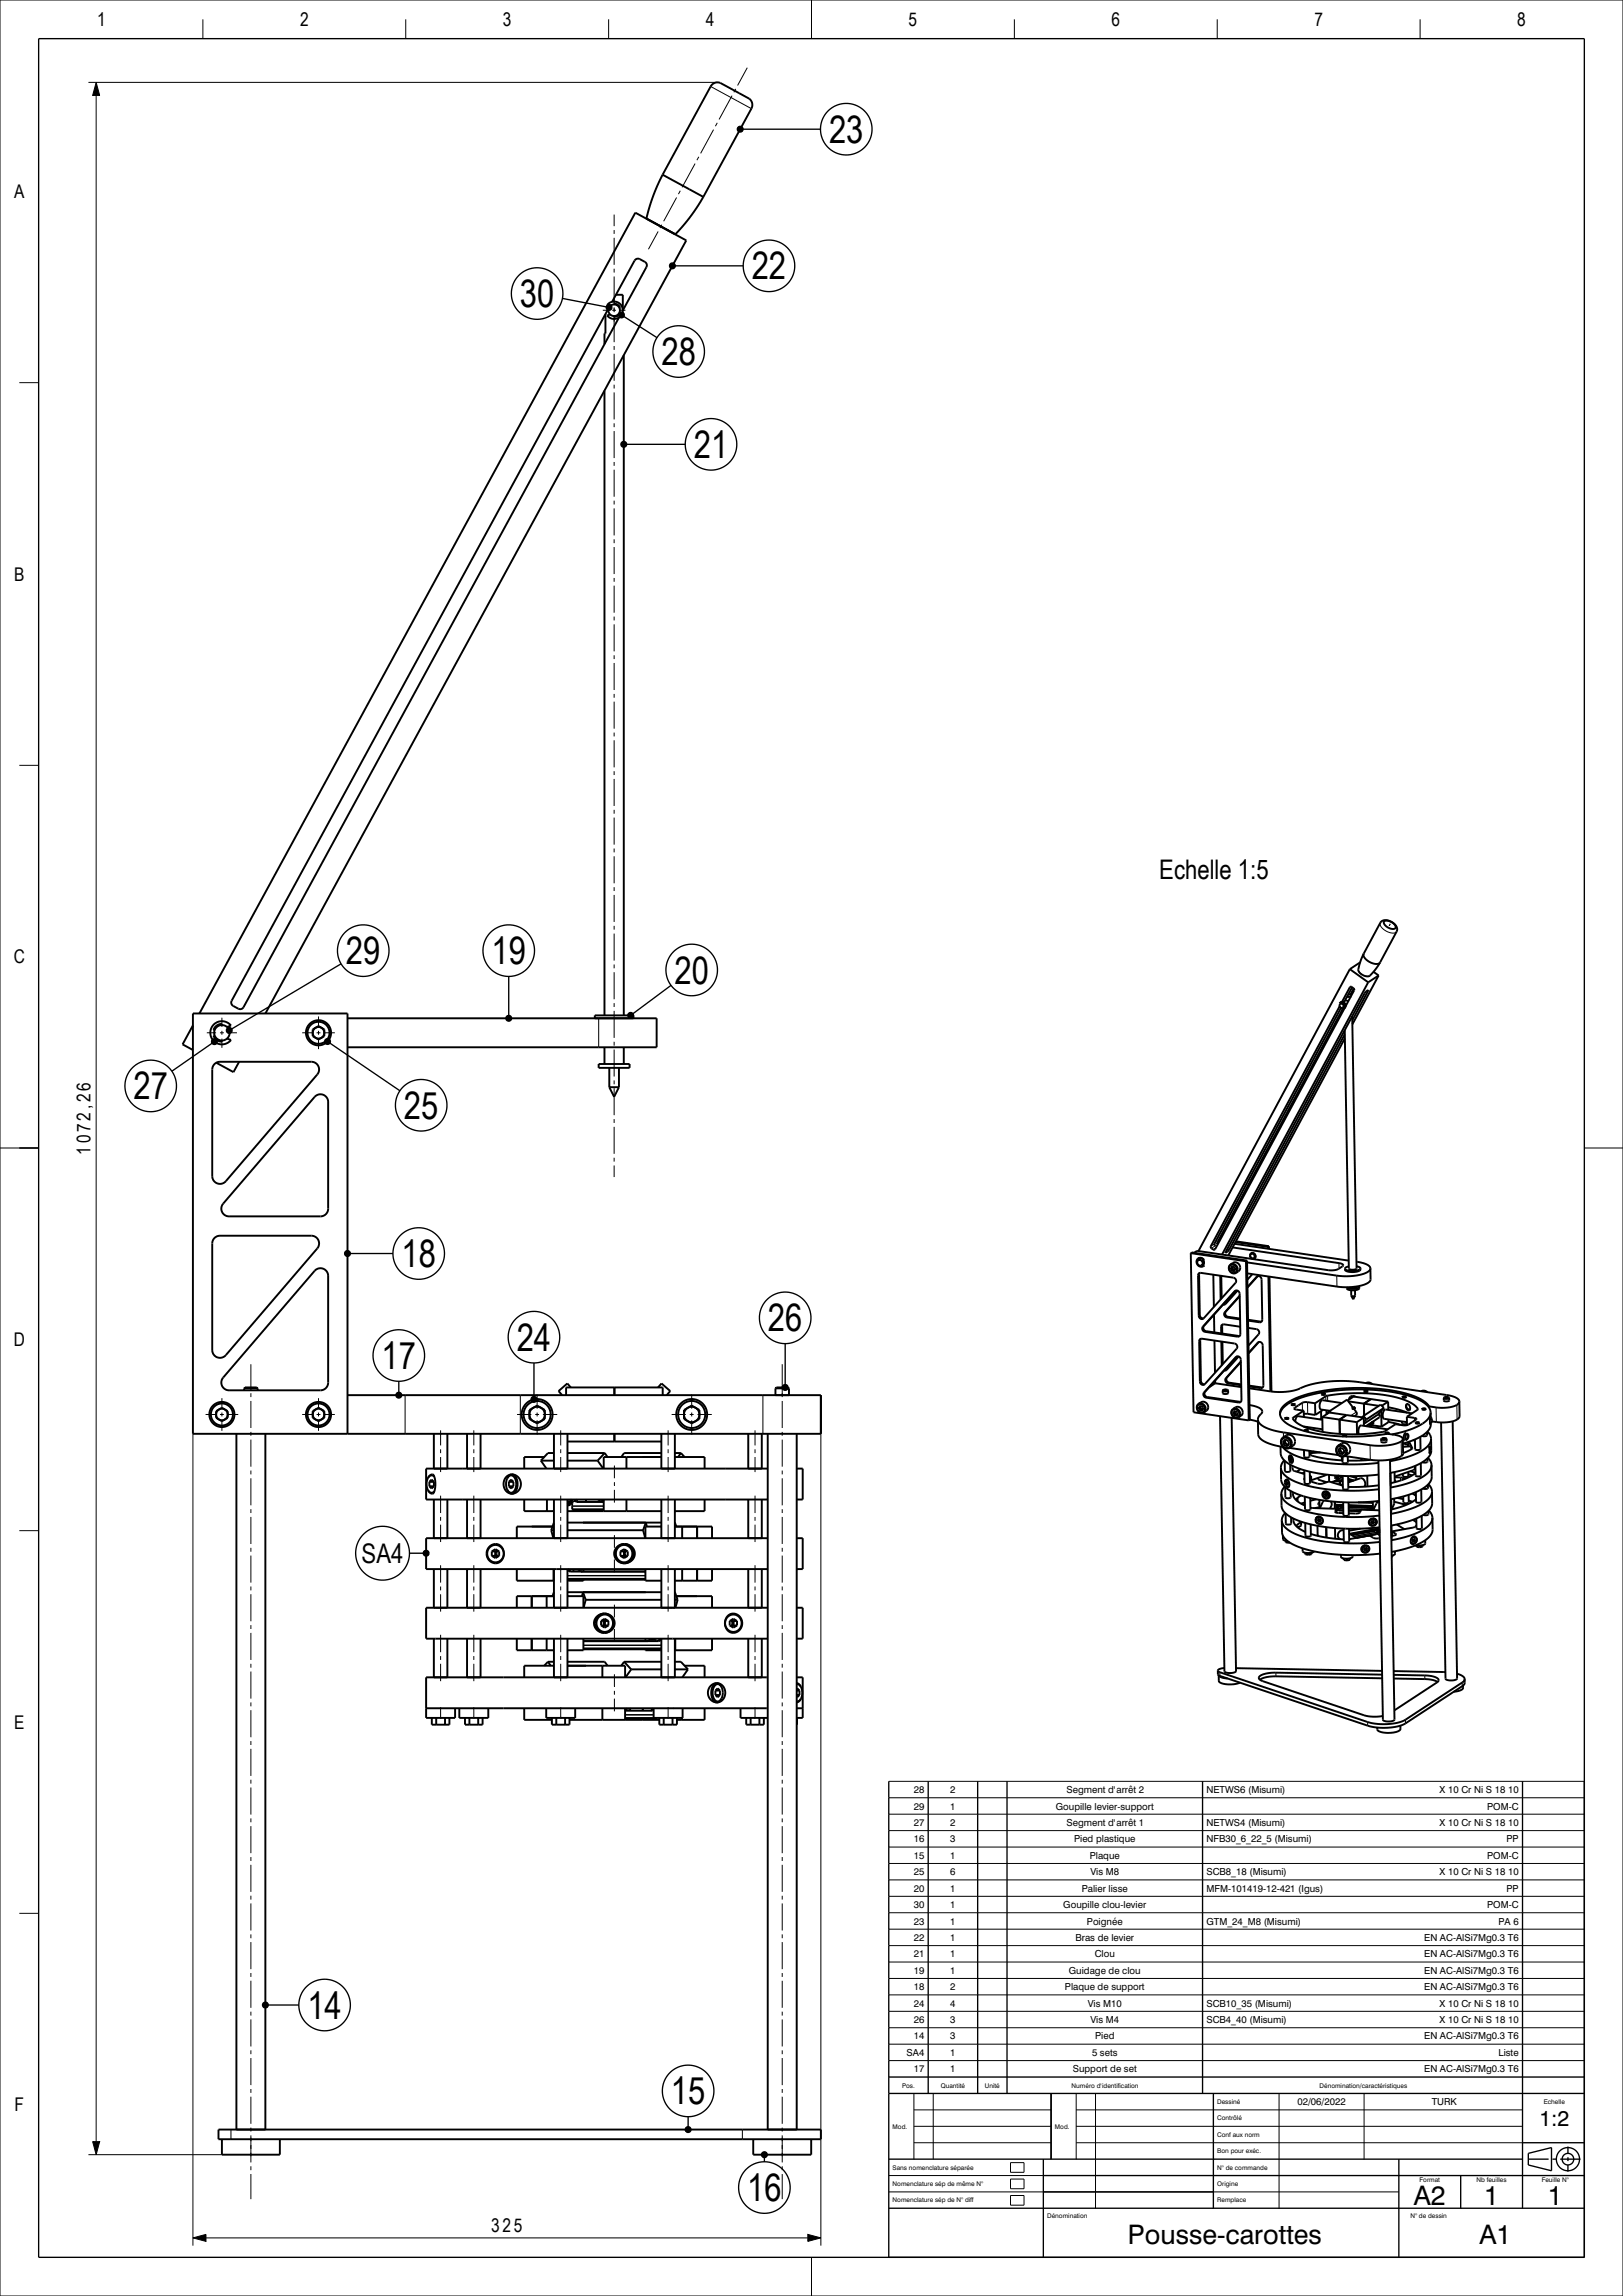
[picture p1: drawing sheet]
<svg xmlns="http://www.w3.org/2000/svg" width="420mm" height="594mm" viewBox="0 0 420 594" stroke-linecap="round" stroke-linejoin="round" font-family="sans-serif">
<defs><g id="words">
<g font-size="9.8">
<text x="214.5" y="36.9">23</text>
<text x="194.5" y="72.3">22</text>
<text x="134.5" y="79.4">30</text>
<text x="171.2" y="94.4">28</text>
<text x="179.5" y="118.5">21</text>
<text x="89.5" y="249.4">29</text>
<text x="127.2" y="249.4">19</text>
<text x="174.5" y="254.4">20</text>
<text x="34.5" y="284.4">27</text>
<text x="104.5" y="289.4">25</text>
<text x="103.9" y="327.8">18</text>
<text x="198.7" y="344.4">26</text>
<text x="133.7" y="349.4">24</text>
<text x="98.7" y="354.2">17</text>
<text x="79.5" y="522.2">14</text>
<text x="173.6" y="544.4">15</text>
<text x="193.4" y="569.4">16</text>
</g>
<g font-size="7">
<text x="300" y="227.5">Echelle 1:5</text>
<text x="93.6" y="404.3">SA4</text>
<text x="365.9" y="570.5">A2</text>
<text x="384.1" y="570.5">1</text>
<text x="400.6" y="570.5">1</text>
<text x="291.9" y="580.5">Pousse-carottes</text>
<text x="382.9" y="580.5">A1</text>
</g>
<text font-size="5.6" x="398.4" y="550">1:2</text>
<g font-size="4.9">
<text x="25.1" y="6.7">1</text>
<text x="77.6" y="6.7">2</text>
<text x="130.1" y="6.7">3</text>
<text x="182.6" y="6.7">4</text>
<text x="235.1" y="6.7">5</text>
<text x="287.6" y="6.7">6</text>
<text x="340.1" y="6.7">7</text>
<text x="392.6" y="6.7">8</text>
<text x="3.7" y="51.2">A</text>
<text x="3.7" y="150.2">B</text>
<text x="3.6" y="249.2">C</text>
<text x="23.4" y="298.7" transform="rotate(-90 23.4 298.7)">1072,26</text>
<text x="3.6" y="348.2">D</text>
<text x="3.7" y="447.2">E</text>
<text x="3.8" y="546.2">F</text>
<text x="127.1" y="577.5">325</text>
</g>
<g font-size="2.5">
<text x="236.5" y="463.9">28</text>
<text x="245.9" y="463.9">2</text>
<text x="276" y="463.9">Segment d'arrêt 2</text>
<text x="312.2" y="463.9">NETWS6 (Misumi)</text>
<text x="372.5" y="463.9">X 10 Cr Ni S 18 10</text>
<text x="236.5" y="472.4">27</text>
<text x="236.5" y="468.1">29</text>
<text x="245.9" y="472.4">2</text>
<text x="245.9" y="468.1">1</text>
<text x="273.2" y="468.1">Goupille levier-support</text>
<text x="276" y="472.4">Segment d'arrêt 1</text>
<text x="312.2" y="472.4">NETWS4 (Misumi)</text>
<text x="372.5" y="472.4">X 10 Cr Ni S 18 10</text>
<text x="384.8" y="468.1">POM-C</text>
<text x="236.5" y="476.6">16</text>
<text x="245.9" y="476.6">3</text>
<text x="278" y="476.6">Pied plastique</text>
<text x="312.2" y="476.6">NFB30_6_22_5 (Misumi)</text>
<text x="389.8" y="476.6">PP</text>
<text x="236.5" y="485.1">25</text>
<text x="236.5" y="480.9">15</text>
<text x="245.9" y="485.1">6</text>
<text x="245.9" y="480.9">1</text>
<text x="282" y="480.9">Plaque</text>
<text x="282.2" y="485.1">Vis M8</text>
<text x="312.2" y="485.1">SCB8_18 (Misumi)</text>
<text x="372.5" y="485.1">X 10 Cr Ni S 18 10</text>
<text x="384.8" y="480.9">POM-C</text>
<text x="236.5" y="489.4">20</text>
<text x="245.9" y="489.4">1</text>
<text x="279.9" y="489.4">Palier lisse</text>
<text x="312.2" y="489.4">MFM-101419-12-421 (Igus)</text>
<text x="389.8" y="489.4">PP</text>
<text x="236.5" y="497.9">23</text>
<text x="236.5" y="493.6">30</text>
<text x="245.9" y="497.9">1</text>
<text x="245.9" y="493.6">1</text>
<text x="275.2" y="493.6">Goupille clou-levier</text>
<text x="281.3" y="497.9">Poignée</text>
<text x="312.2" y="497.9">GTM_24_M8 (Misumi)</text>
<text x="384.8" y="493.6">POM-C</text>
<text x="387.8" y="497.9">PA 6</text>
<text x="236.5" y="502.1">22</text>
<text x="245.9" y="502.1">1</text>
<text x="278.3" y="502.1">Bras de levier</text>
<text x="368.5" y="502.1">EN AC-AlSi7Mg0.3 T6</text>
<text x="236.5" y="506.4">21</text>
<text x="245.9" y="506.4">1</text>
<text x="283.3" y="506.4">Clou</text>
<text x="368.5" y="506.4">EN AC-AlSi7Mg0.3 T6</text>
<text x="236.5" y="514.9">18</text>
<text x="236.5" y="510.6">19</text>
<text x="245.9" y="514.9">2</text>
<text x="245.9" y="510.6">1</text>
<text x="275.6" y="514.9">Plaque de support</text>
<text x="276.6" y="510.6">Guidage de clou</text>
<text x="368.5" y="514.9">EN AC-AlSi7Mg0.3 T6</text>
<text x="368.5" y="510.6">EN AC-AlSi7Mg0.3 T6</text>
<text x="236.5" y="519.1">24</text>
<text x="245.9" y="519.1">4</text>
<text x="281.5" y="519.1">Vis M10</text>
<text x="312.2" y="519.1">SCB10_35 (Misumi)</text>
<text x="372.5" y="519.1">X 10 Cr Ni S 18 10</text>
<text x="236.5" y="527.6">14</text>
<text x="236.5" y="523.4">26</text>
<text x="245.9" y="527.6">3</text>
<text x="245.9" y="523.4">3</text>
<text x="282.2" y="523.4">Vis M4</text>
<text x="283.4" y="527.6">Pied</text>
<text x="312.2" y="523.4">SCB4_40 (Misumi)</text>
<text x="368.5" y="527.6">EN AC-AlSi7Mg0.3 T6</text>
<text x="372.5" y="523.4">X 10 Cr Ni S 18 10</text>
<text x="234.6" y="531.9">SA4</text>
<text x="245.9" y="531.9">1</text>
<text x="282.6" y="531.9">5 sets</text>
<text x="387.8" y="531.9">Liste</text>
<text x="236.5" y="536.1">17</text>
<text x="245.9" y="536.1">1</text>
<text x="277.6" y="536.1">Support de set</text>
<text x="368.5" y="536.1">EN AC-AlSi7Mg0.3 T6</text>
<text x="335.7" y="544.6">02/06/2022</text>
<text x="370.5" y="544.6">TURK</text>
</g>
<g font-size="1.7">
<text x="233.4" y="540.1">Pos.</text>
<text x="243.4" y="540.1">Quantité</text>
<text x="254.9" y="540.1">Unité</text>
<text x="277.3" y="540.1">Numéro d'identification</text>
<text x="315" y="544.3">Dessiné</text>
<text x="341.5" y="540.1">Dénomination/caractéristiques</text>
<text x="399.5" y="544.2">Echelle</text>
<text x="231" y="550.7">Mod.</text>
<text x="273" y="550.7">Mod.</text>
<text x="315" y="548.6">Contrôlé</text>
<text x="315" y="557.1">Bon pour exéc.</text>
<text x="315" y="552.8">Conf aux norm</text>
<text x="231" y="561.3">Sans nomenclature séparée</text>
<text x="315" y="561.3">N° de commande</text>
<text x="231" y="565.6">Nomenclature sép de même N°</text>
<text x="231" y="569.8">Nomenclature sép de N° diff</text>
<text x="315" y="569.8">Remplace</text>
<text x="315" y="565.6">Origine</text>
<text x="367.3" y="564.6">Format</text>
<text x="382.1" y="564.6">Nb feuilles</text>
<text x="399" y="564.6">Feuille N°</text>
<text x="271" y="573.9">Dénomination</text>
<text x="365" y="573.9">N° de dessin</text>
</g>
</g></defs>
<g fill="none" stroke="#000" stroke-width=".26">
<path d="M0 0h420v594h-420zM52.5 5v5M105 5v5M157.5 5v5M193.4 17.5l-2.5 4.6M210 0v10M262.5 5v5M315 5v5M367.5 5v5M22.9 21.3h162.8M24.9 21.3l.9 3.4h-1.8zM24.9 24.7v529.4"/>
<path d="M183.9 22.4l10.5 5.7M184.7 33.5l-3.4 6.2M185.6 31.8l-.5 .9M189.4 24.8l-3.3 6.1M190.4 23l-.5 .9M158.9 55.5v3M158.9 59.5v1M167.3 56.4l7.6 4.1M170.3 59.9l-2.5 4.6M171.3 58.1l-.5 .9M175.1 51.1l-3.4 6.1M176 49.3l-.4 .9"/>
<path d="M179.9 42.3l-3.4 6.2M180.8 40.6l-.4 .8M158.9 61.5v7M158.9 69.5v1M158.9 71.5v7.3M158.9 79.5v1.3M5 99h5M156 80.3h1.4M158.4 80.3h1M158.9 81.5v7M158.9 89.5v1M158.9 91.5v7"/>
<path d="M158.9 99.5v1M160.4 80.3h1.5M158.9 101.5v7M158.9 109.5v1M158.9 111.5v7M158.9 119.5v1M158.9 121.5v7M158.9 129.5v1M158.9 131.5v7M158.9 139.5v1M158.9 141.5v7M158.9 149.5v1"/>
<path d="M158.9 151.5v7M158.9 159.5v1M158.9 161.5v7M158.9 169.5v1M158.9 171.5v7M158.9 179.5v1M5 198h5M158.9 181.5v7M158.9 189.5v1M158.9 191.5v7M158.9 199.5v1M158.9 201.5v7"/>
<path d="M158.9 209.5v1M158.9 211.5v7M158.9 219.5v1M158.9 221.5v7M158.9 229.5v1M158.9 231.5v7M158.9 239.5v1M357.2 238.7a2.71 2.71 0 0 0 2.4 2.6l1.2 .1 .6-.4M158.9 241.5v7M158.9 249.5v1M158.9 251.5v7M158.9 259.5v1"/>
<path d="M349.6 255.3l-.3 .1M351.5 250.8a2.39 2.39 0 0 0 3 1.6M353.9 256.2l.1 .1M53.5 267.2h2.4M56.9 267.2h1M57.4 263.3v2.4M57.4 266.7v1M57.4 268.7v2.4M58.9 267.2h2.4M78.2 267.2h2.7M81.9 267.2h1M82.4 263v2.7"/>
<path d="M82.4 266.7v1M82.4 268.7v2.7M83.9 267.2h2.7M154.9 263.4v7.5M158.9 261.5v7M158.9 269.5v1M158.9 271.5v7M158.9 279.5v1M0 297h10M158.9 281.5v7M158.9 289.5v1M158.9 291.5v7"/>
<path d="M158.9 299.5v1M410 297h10M158.9 301.5v3M310.3 329.8l-.3 .2M314.2 322l.4 .2-1.1 .8M314.2 321.8l-.9 .6M314.5 321.4l.7 .4M314.6 322.8l-.6 .5M315.7 320.9l-.6 .3-.4-.3M317.1 324.1h.1M317.2 339.3l-.3 .2M317.4 323.5l.3 .3"/>
<path d="M317.6 323l.5 .3M319.8 333.9l-.3 .1M325.5 330.2l-.3 .1M345.9 330l.1 2.9M346.5 326.8v1.4M64.9 352.9v6.9M202.4 352.9v8.5M310.5 340.2l-.3 .2M310.6 346.8l-.3 .2M310.8 357.3l-.3 .1M311.5 343.1l-.2 .1M312.1 344.4l-.3 .2"/>
<path d="M316.3 343.1l-.3 .2M317.5 356.4l-.3 .2M317.8 340.7l-.3 .1M318.1 357.7l-.3 .2M320.1 350.9l-.3 .2M320.6 345.6l-.3 .2M325.7 347.2l-.2 .2M326.2 341.9l-.2 .2M326.5 359l-.3 .1M49.9 370.9v210.1M53.2 365.9h2.7M56.9 365.9h1"/>
<path d="M57.4 361.7v2.7M57.4 365.4v1M57.4 367.4v2.8M58.9 365.9h2.8M64.9 360.4v1M64.9 362.4v7M64.9 370.4v1M64.9 372.4v7M78.2 365.9h2.7M81.9 365.9h1M82.4 361.7v2.7M82.4 365.4v1"/>
<path d="M82.4 367.4v2.8M83.9 365.9h2.7M89.9 360.9v10M104.8 360.9v10M114 370v3.9M114 374.9v1M114 376.9v3.9M122.6 370v3.9M122.6 374.9v1M122.6 376.9v3.9M133.8 365.9h3.7M134.6 360.9v10"/>
<path d="M138.5 365.9h1M139 360.7v3.7M139 365.4v1M139 367.4v3.7M140.5 365.9h3.7M145.1 370v3.9M145.1 374.9v1M145.1 376.9v3.9M159 379.1v3.3M172.9 370v3.9M172.9 374.9v1M172.9 376.9v3.9"/>
<path d="M173.8 365.9h3.7M178.5 365.9h1M179 360.7v3.7M179 365.4v1M179 367.4v3.7M180.5 365.9h3.7M195.4 370v3.9M195.4 374.9v1M195.4 376.9v3.9M197.4 360.9v10M202.4 362.4v7M202.4 370.4v1"/>
<path d="M202.4 372.4v7M212.4 370.9v210.1M311.8 360.1l-.2 .2M312.4 361.4l-.3 .2M320.8 362.7l-.2 .1M323.4 363.5v3.8M332.1 370.6v1.2M334.6 366.8v.3M335 364.2v.3M337 362.9l.1 2M338.4 362.8v3M343.1 361.2v1.2"/>
<path d="M343.5 361.1l.1 1.3M350.2 364.4h.1M350.3 364.4h.1M350.3 364.3h.1M350.4 364.3h.1M350.4 364.4h.1M350.5 364.3h.1M350.5 364.2l-.1 .1M350.5 364.2h.1M351 365.3l-1.4 1M354.5 373.9l.1 3.8M354.6 368.2l-1.1 .8"/>
<path d="M354.9 368.2h.1M355 368.1h.1M355 368.2h.1M355.1 368.1h.1M355.1 368.2h.1M362.2 368.5v.1M362.6 372.9l.1 3.8M365.5 374.6v.1M365.6 372.6h.1M366 366.8v.7M366.9 364.5v.1M371.6 364.1l.1 3.8"/>
<path d="M377 363.5l.1 3.7M5 396h5M64.9 380.4v1M64.9 382.4v7M64.9 390.4v1M64.9 392.4v7M114 386.9v4.5M114 392.4v1M114 394.4v4.5M122.6 386.9v4.5M122.6 392.4v1M122.6 394.4v4.5"/>
<path d="M145.1 386.9v4.5M145.1 392.4v1M145.1 394.4v4.5M147.1 388.8h.1M147.1 389.1h.1M147.2 388.8h.1M147.3 389.1h.1M147.3 388.8h.1M147.4 389.1h.1M147.5 388.8h.1M147.6 388.9l-.6 .1M148 389.6h8.2"/>
<path d="M148.1 389.7h8.1M148.1 388.3h.9M148.2 388.5h.9M149.5 388.3l-.3 .3M154.9 388.5h1.1M155 388.2h.8M159 383.4v1M159 385.4v3.3M159 397.1v3.3M172.9 386.9v4.5M172.9 392.4v1M172.9 394.4v4.5"/>
<path d="M195.4 386.9v4.5M195.4 392.4v1M195.4 394.4v4.5M202.4 380.4v1M202.4 382.4v7M202.4 390.4v1M202.4 392.4v7M336.3 393.5v.5M336.8 393.7v.1M345.5 391.1v.1M346 381.8h.1M346 382.4h.1"/>
<path d="M346 381.9h.1M346.1 381.8h.1M346.1 382.4h.1M346.1 381.8h-.1M346.1 382.4h-.1M346.1 381.9h.1M346.1 382.5h.1M346.2 381.8h-.1M346.2 382.4h-.1M346.2 382.4l1.3 .4M346.2 381.9l.4 .1M346.3 381.9l.4 .2"/>
<path d="M346.4 390.3h.1M346.4 390.3h1.2M346.4 389.8h.2M346.4 389.7h.1M346.4 389.8h.1M346.4 390.3l1.2 .1M346.7 389.7v.2M346.9 382l-.1 .1M346.9 389.3l.1 .1M347 389.3h.1M347 389.4h.6M347 389.6v.3"/>
<path d="M347 389.3v.1M347 389.3l.6 .1M348.9 383.2l.5 .2M348.9 383.2l.4 .2M349 389.5l5.6 .2M349 389.4l5.6 .2M349 390.4l6.1 .2M350.3 383h.1M354.6 389.6v.1M354.6 389.6h.1M354.7 389.6l-.1 .1M355.8 396v.1"/>
<path d="M356.3 395.9l-.3 .1M356.3 396.4l-5.9 1.1M356.3 395.8h.1M356.3 395.9l-.4 .1M356.3 396.4h.1M356.3 395.8v.1M356.3 396.4l-6 1.1M356.4 396.4h.1M361.2 396.8v.3M362.4 382.2v.8M363 382.3v.5M64.9 400.4v1"/>
<path d="M64.9 402.4v7M64.9 410.4v1M64.9 412.4v7M114 404.9v4.5M114 410.4v1M114 412.4v4.5M122.6 404.9v4.5M122.6 410.4v1M122.6 412.4v4.5M145.1 404.9v4.5M145.1 410.4v1M145.1 412.4v4.5"/>
<path d="M146.9 407.6h20.1M146.9 407.7h20.1M146.9 406.3h.2M146.9 406.5h.4M147.7 406.3l-.1 .3M148.4 406.5h1.8M148.4 406.2h1.3M159 401.4v1M159 403.4v3.3M159 415.1v3.3M159 419.4v1M172.9 404.9v4.5"/>
<path d="M172.9 410.4v1M172.9 412.4v4.5M195.4 404.9v4.5M195.4 410.4v1M195.4 412.4v4.5M202.4 400.4v1M202.4 402.4v7M202.4 410.4v1M202.4 412.4v7M64.9 420.4v1M64.9 422.4v7M64.9 430.4v1"/>
<path d="M64.9 432.4v7M114 422.9v4.5M114 428.4v1M114 430.4v4.5M122.6 422.9v4.5M122.6 428.4v1M122.6 430.4v4.5M145.1 422.9v4.5M145.1 428.4v1M145.1 430.4v4.5M151 425.6h20.1M151 425.7h20.1"/>
<path d="M159 421.4v3.3M159 433.1v3.3M159 437.4v1M159 439.4v3.3M167.8 424.5h1.8M168.3 424.2h1.3M170.3 424.3l.1 .3M170.7 424.5h.4M170.9 424.3h.2M172.9 422.9v4.5M172.9 428.4v1M172.9 430.4v4.5"/>
<path d="M195.4 422.9v4.5M195.4 428.4v1M195.4 430.4v4.5M202.4 420.4v1M202.4 422.4v7M202.4 430.4v1M202.4 432.4v7M315.7 432.6v1M330.2 432.7v1M368.7 433.5v.9M378.4 435.3v.9M64.9 440.4v1"/>
<path d="M64.9 442.4v7M64.9 450.4v1M64.9 452.4v7M114 441.7v3M122.6 441.7v3M145.1 441.7v3M161.8 443.6h7.3M161.8 443.7h7.3M162 442.5h1.1M162.2 442.2h.8M168.5 442.3l.2 .3M168.9 442.5h.2"/>
<path d="M169 442.3h.1M172.9 441.7v3M195.4 441.7v3M202.4 440.4v1M202.4 442.4v7M202.4 450.4v1M202.4 452.4v7M353.9 445.5v1M363.7 444.9v1M64.9 460.4v1M64.9 462.4v7M64.9 470.4v1"/>
<path d="M64.9 472.4v7M202.4 460.4v1M202.4 462.4v7M202.4 470.4v1M202.4 472.4v7M230 477.9h180M230 473.6h180M230 469.3h180M230 465.1h180M230 460.9h180M5 495h5M64.9 480.4v1"/>
<path d="M64.9 482.4v7M64.9 490.4v1M64.9 492.4v7M202.4 480.4v1M202.4 482.4v7M202.4 490.4v1M202.4 492.4v7M230 499.1h180M230 494.8h180M230 490.6h180M230 486.4h180M230 482.1h180"/>
<path d="M64.9 500.4v1M64.9 502.4v7M64.9 510.4v1M64.9 512.4v7M202.4 500.4v1M202.4 502.4v7M202.4 510.4v1M202.4 512.4v7M230 516.1h180M230 511.8h180M230 507.6h180M230 503.4h180"/>
<path d="M64.9 520.4v1M64.9 522.4v7M64.9 530.4v1M64.9 532.4v7M202.4 520.4v1M202.4 522.4v7M202.4 530.4v1M202.4 532.4v7M230 533.1h180M230 528.8h180M230 524.6h180M230 520.4h180"/>
<path d="M22.9 557.4h34.5M24 554.1h1.8l-.9 3.3zM59.8 550.9v2.5M64.9 540.4v1M64.9 542.4v7M64.9 550.4v1M64.9 552.4v7M192.1 550.9v2.5M202.4 540.4v1M202.4 542.4v7M202.4 550.4v1M202.4 552.4v7"/>
<path d="M236.5 541.6v17M236.5 554.4h35.5M236.5 550.1h35.5M236.5 545.8h35.5M241.5 541.6v17M261.5 559.5h3.5v2.5h-3.5zM278.5 541.6v17M278.5 554.4h115.5M278.5 550.1h115.5M278.5 545.8h115.5M283.5 541.6v29.7M331 541.6v29.7"/>
<path d="M353 541.6v17M49.9 579l3.4-.9v1.8zM53.3 579h155.7M64.9 560.4v1M64.9 562.4v6.5M202.4 560.4v1M202.4 562.4v6.5M209 578.1l3.4 .9-3.4 .9zM230 567.1h132M230 562.8h40M261.5 563.7h3.5v2.6h-3.5zM261.5 568h3.5v2.5h-3.5z"/>
<path d="M210 584v10"/>
</g>
<g fill="none" stroke="#000" stroke-width=".5">
<path d="M171.5 45.2l12.4-22.8a2 2 0 0 1 2.5-1l7.5 4.1a2 2 0 0 1 .5 2.6l-12.4 22.8M171.5 45.2l-2.6 6-1.4 4.5-.2 .7 .1 .3M171.5 45.2l10.5 5.7M182 50.9l-3.4 5.2-3.7 4.4-.3 .1-2.5-1.4M157.8 79.2l-97.8 179.7-.1 .7 .5 .6 1.7 .9 .5-.1 .4-.4 97.2-178.5M157.9 79.2l-.8-.3a2.25 2.25 0 0 1 3.3-.3 2.25 2.25 0 0 1 0 3.3 2.25 2.25 0 0 1-3.3-.3l.8-.3M158.9 78.8v-.2a1.7 1.7 0 0 1 1.6 1l-.2 .1M159.4 76.3h1.8v4l6.1-11.2 .1-.5-.3-.6-1.8-1.1-.9 .3-6 10.9M156.7 81.3v5h-.3v2.7M160.3 80.8l.2 .1a1.7 1.7 0 0 1-1.6 1.1v-.2M161.4 91.9v170.8M156.4 101.1v161.6"/>
<path d="M358.2 238.4a2.29 2.29 0 0 1 3 1.6 1.83 1.83 0 0 1-2.6-.5 .89 .89 0 0 1-.4-1.1zM359.6 239.2l.1 .1zM359.6 239.2h.1M346.9 259.7a.61 .61 0 0 0-.1 .8 .61 .61 0 0 0 .7 .2M346.9 259.7a.61 .61 0 0 1 .7 .2 .61 .61 0 0 1-.1 .8M346.9 259.7a.61 .61 0 0 1 .8 0 .61 .61 0 0 1 0 .9M346.9 259.3l-.2 .2 .3 .1M346.9 259.3a.91 .91 0 0 1 1.1 .4 .91 .91 0 0 1-.1 1.1M346.9 259.3a.9 .9 0 0 1 1.2 .3 .9 .9 0 0 1-.2 1.2M347.3 259.2l2-3.8 .3-.1 .7 .4 .1 .5-2.2 4.1M347.4 259.5l.2 .1 .3 .3M347.4 259.5l.5 .4"/>
<path d="M347.4 259.5h.1M347.9 259.9l-.1 .1M348.9 259.1l-.7-.3-.6 .4M348.9 257.3l.9 .2M349.3 250.7l4.8 3.4M349.3 250.7l-39.2 73M349.4 257.8l-.8 .1M349.4 257.8l.1 .2M349.6 257.7l-.2 .1M349.9 255.4l-1.9 3.6M350.3 255.7l-.8 1.6M352 249l-2.7 1.7"/>
<path d="M352.9 246.7a2.73 2.73 0 0 0 2.5 2.6l1.2 .1 .5-.4M352.9 246.7l-.7 1.6a4.6 4.6 0 0 0-.5 3.1 2.01 2.01 0 0 0 3.2 .7l2.2-3.1M352.9 246.7h.1M354.1 254.1l-37.9 70.5M355.4 251.4l1.4 1M356.8 252.4l-2.7 1.7M356.8 252.4l-6.8 12.6M357.1 249h.1M361.4 241a2.25 2.25 0 0 0-1.8-2.8 1.79 1.79 0 0 0-2.4 .5l-4.3 8M361.4 241l-4.3 8M49.9 265.3l-2.6 4.9 2.6 1.4M51.6 262.2l112.8-207.2 13.2 7.2-108.9 200"/>
<path d="M55.5 267.9h-.2a2.29 2.29 0 0 0 2.1 1.6v-.3M55.6 275.2l.6-.4 .7-.1h23.7a2 2 0 0 1 1.8 1.2 2 2 0 0 1-.3 2.1l-23.7 27.6a2 2 0 0 1-2.2 .6 2 2 0 0 1-1.3-1.9v-27.6l.2-.9zM57.4 265.2v-.3a2.29 2.29 0 0 0-2.1 1.5l.2 .1M58.7 265.7l1.1-.4a3 3 0 0 0-4.4-.3 3 3 0 0 0 0 4.4 3 3 0 0 0 4.4-.3l-1.1-.4M61.9 274.7l-1.5 2.7-4.4-2.5M80.9 266.3l1.5-.8 1.5 .8v1.8l-1.5 .8-1.5-.8zM89.9 263.4h80v7.5h-80M153.9 263.4v-.7h10v.7M154.9 275.3h8v1h-8zM156.4 270.9v4.4M157.7 276.3v5M160.2 276.3v5"/>
<path d="M161.4 270.9v4.4M346.7 260.3l-33.4 62.1 .1 .4 .6 .5 .4-.1 33.6-62.4M346.7 260.5l.6 .4 .6-.1M346.8 260.5h-.1M347 260.8l-32.8 61 .4 .4M347.5 261l-32.4 60.2v.7M347.7 260.6l-.2 .1M347.7 260.6v.1M347.8 260.6h-.1M347.8 260.6l-.3 .1M347.9 260.4h.1M347.9 260.5h.1"/>
<path d="M347.9 260.8v.1M347.9 260.4l-.1 .2M347.9 260.4l-.4 .3M348 268.6l-30.1 56.2M348.3 260.2h-.1M349.9 262.9l1.2 65.3-.9 .3h-.7l-.4-.3-1.1-61.7M349.9 264l4.2-7.9-1 .8-36 67.2 1-.8 29.9-55.7M81.5 283.7a2 2 0 0 1 2.2-.5 2 2 0 0 1 1.2 1.9v27.6a2 2 0 0 1-2 2h-23.6a2 2 0 0 1-1.8-1.2 2 2 0 0 1 .3-2.1zM157.7 281.3h2.5M157.7 281.3l1.2 2.5 1.3-2.5M55.6 320.2l.6-.4 .7-.1h23.7a2 2 0 0 1 1.8 1.2 2 2 0 0 1-.3 2.1l-23.7 27.6a2 2 0 0 1-2.2 .6 2 2 0 0 1-1.3-1.9v-27.6l.2-.9zM81.5 328.7a2 2 0 0 1 2.2-.5 2 2 0 0 1 1.2 1.9v27.6a2 2 0 0 1-2 2h-23.6a2 2 0 0 1-1.8-1.2 2 2 0 0 1 .3-2.1z"/>
<path d="M308.2 324.2l.2-.2 14.3 2.1M308.2 324.2l14.2 2.1M308.2 324.2l.7 41.2 14.2 2.1M310 325.6a.98 .98 0 0 1 1.5 .4M310 325.6a1.11 1.11 0 0 1 1.5 .4M310 325.6a1.22 1.22 0 0 0-.1 1.5 1.22 1.22 0 0 0 1.5 .5M310.1 326a.81 .81 0 0 1 1 .3 .81 .81 0 0 1-.1 1.1M310.1 326a.81 .81 0 0 0-.1 1.1 .81 .81 0 0 0 1 .3M310.2 329.5l.5-.2 8.5 1.2a.86 .86 0 0 1 .5 1.4l-8.2 9.2a.77 .77 0 0 1-.9 .1 .77 .77 0 0 1-.4-.8zM310.2 325.8l-.3 .4M310.2 325.8l-.2 .3M310.3 325.9h.1"/>
<path d="M310.5 329.3l-.2 .5 .2 10.4 .3 .7 .7 .2M310.7 325.7l-.4 .2M310.7 325.8l-.4 .1M310.7 325.8l-.6 .2M310.7 325.7l-.5 .1M310.7 325.7v.1M311 327.1l.6 .3M311.2 326.1l.2 .8-.4 .5M311.2 327.2l.4 .2M311.3 326.1l.2 .5-.2 .6M311.4 326l.2 .6-.3 .6M311.5 326l-.5 .1"/>
<path d="M311.6 327.4l-.2 .2M311.6 327.4h.1M314 329.8l.1 8.3M315.8 330l.1 6.2M316 330.1l.1 5.8M316.7 337.3h.5M318.4 327.4a1.08 1.08 0 0 1 1.6 .5 1.08 1.08 0 0 1-1 1.4 1.21 1.21 0 0 1-.6-1.9zM318.4 327.1a1.32 1.32 0 0 0-.2 1.7 1.32 1.32 0 0 0 1.7 .5M318.4 327.1a1.32 1.32 0 0 1 1.7 .5 1.32 1.32 0 0 1-.2 1.7M318.4 327.1l.7-.4a1.32 1.32 0 0 1 1.6 .5 1.32 1.32 0 0 1-.2 1.7l-.6 .4M318.5 328.5v-.6l.6-.3 .5 .4v.7l-.5 .2M318.5 328.5l.6 .4"/>
<path d="M318.9 327.7v.6M318.9 328.3l-.4 .2M318.9 328.3l.5 .4M319 322.7l28.1 4.2a.4 .4 0 0 1 .4 .2 .4 .4 0 0 1-.1 .5l-1.4 .9-2.1 .1-34.1-5-.8 .5M319 327.7v.6l.6 .3-.2 .1M319.4 328.7l-.3 .2M319.5 321.8l29.5 4.3M319.5 334a.77 .77 0 0 1 .9-.1 .77 .77 0 0 1 .4 .8l.1 10.9-.6 .2-8.5-1.2a.86 .86 0 0 1-.5-1.4zM319.7 321.3l8.4 1.3M319.8 333.9l-8.3 9.2a.86 .86 0 0 0 .6 1.3l8.7 1.2M319.8 321.1l8.6 1.3M320.3 333.9l-3.1 3.5-.7 .1"/>
<path d="M320.8 335.3l-3.6 4a.86 .86 0 0 0 .6 1.4l3.1 .4M320.8 335.2l-3.9 4.3a.86 .86 0 0 0 .6 1.3l3.4 .6M322.4 326.3l.7 41.2M322.7 326.1l.7 41.2M322.7 326.1l-.3 .2M322.7 326.6l23.9 3.5h3.2l2.9-.5a2.27 2.27 0 0 0 1.9-1.5M322.8 333l2.4-2.7a.77 .77 0 0 1 .9-.1 .77 .77 0 0 1 .4 .8l.1 10.7-.2 .3-.4 .1-3-.4M323.7 324.3a.81 .81 0 0 1 1.1 .3 .81 .81 0 0 1-.2 1M323.7 324.3a.81 .81 0 0 0-.1 1 .81 .81 0 0 0 1 .3M323.8 324.2a.81 .81 0 0 1 1 .3 .81 .81 0 0 1-.2 1.1M323.8 324.2l-.1 .1M324.1 329.6l-1.3 1.5"/>
<path d="M325.5 330.2l-2.7 2.9M328.1 322.6v.5M328.2 330.2l.6 29.8M328.4 322.4v.7M328.4 322.4l-.3 .2M328.5 330.3l.5 29.7M349 327.6l-.7 .3-.2 .3M349.7 333.8v1.4M350.7 333.8v1.4M350.7 335.2l-.5 .2-.5-.2M350.7 335.2l-.5 1-.5-1M351 326.4l1.6 .3a2.25 2.25 0 0 1 2 1.4"/>
<path d="M351 327.6l.8 .2 .3 .3M351.1 332.8a1.48 1.48 0 0 1-1.9 .2M351.6 332.7l.1 .2M351.7 332.9a2.84 2.84 0 0 1-3.1 .1M351.7 332.9v.4a2.71 2.71 0 0 1-3.2 0v-.3M352.1 328.1a3.6 3.6 0 0 1-3.9 .3l-.1-.2M352.1 328.1a1.06 1.06 0 0 1-1.4 1l-1.9-.1a.68 .68 0 0 1-.7-.8M354.6 328.1l.1 2.9a2.75 2.75 0 0 1-2.6 1.6l-2.7 .4-3-.1-23.6-3.5M63.2 359.2l.2-.3h3l.3 .3M63.2 359.2h3.5M63.2 359.2v.5M66.7 359.2v.5"/>
<path d="M147.7 358.9l-.9-1-2.2 2 .9 1M159 358.9v2M170.3 358.9l.9-1 2.2 2-.9 1M200.7 359.2l.2-.3h3l.3 .3M200.7 359.2h3.5M200.7 359.2v1.7M204.2 359.2v1.7M310.5 346.6l.5-.3 8.5 1.3a.86 .86 0 0 1 .5 1.3l-8.2 9.2a.77 .77 0 0 1-.9 .1 .77 .77 0 0 1-.4-.8zM310.8 346.4l-.2 .4 .2 10.5 .3 .6 .7 .2M314.2 340.1v4.6M314.3 346.8l.1 8.4M314.5 357.2v.7"/>
<path d="M314.5 357.9l6.7 1M314.5 357.9l-1.6 1M316.1 347.1l.1 6.1M316.3 347.1l.1 5.8M316.4 342.6l-.1 .4v2M316.5 359.6l-.1 .2M316.9 359.6l-.1 .1 .2 .1M316.9 359.6v.2M317 354.4h.5M317.3 359.6l.2 .1-.5 .1M317.3 359.6h-.4M317.3 359.6v.2"/>
<path d="M317.4 354.4l-.6 .2M317.7 359.6l-.6-.1-.6 .1M317.7 359.6a.75 .75 0 0 1-1.2 0M317.7 359.6l.1 .1M317.8 359.7v.1a1.28 1.28 0 0 1-1.4 0M317.8 359.7v.8a1.3 1.3 0 0 1-1.4-.1v-.6M319.8 351.1a.77 .77 0 0 1 .9-.1 .77 .77 0 0 1 .4 .7l.1 10.9-.6 .2-8.5-1.2a.86 .86 0 0 1-.5-1.3zM320.1 350.9l-8.3 9.2a.86 .86 0 0 0 .6 1.3l8.7 1.2M320.5 350.9l-3.1 3.5M321 343.2l-4.5-.6-.5 .4v2M321.1 352.4l-3.6 4a.86 .86 0 0 0 .6 1.3l3.1 .5M321.1 352.2l-3.9 4.4a.86 .86 0 0 0 .6 1.3l3.4 .5"/>
<path d="M323 341.4l3.5 .5M323 343.5l2.1 .4a.86 .86 0 0 1 .6 1.3l-2.6 2.9M323.1 350l2.4-2.6a.77 .77 0 0 1 .9-.1 .77 .77 0 0 1 .4 .7l.1 10.7-.2 .3-.5 .1-2.9-.4M323.3 358.5l3.5 .4M323.3 359.2l5.5 .8M325.8 347.2l-2.7 2.9M328.8 360l2.4 .1 2.6-.2 1.7-.3 3.1-1.2 2.5-.6 3-.4 3.8-.1 3.6 .2 24.2 3.7a2.25 2.25 0 0 1 1.9 1.4M353 359.9a.51 .51 0 0 1 .5-.2 .51 .51 0 0 1 .4 .4h-.7zM353.1 359.9l.8 .1-.5 .1zM353.5 357.8a1.4 1.4 0 0 1 1.6 .3M367.8 359.9a1.41 1.41 0 0 1 1.6 .3M55.9 365.1l1.5-.9 1.5 .9v1.7l-1.5 .9-1.5-.9z"/>
<path d="M61.2 370.9v180M68.7 370.9v180M80.9 365.1l1.5-.9 1.5 .9v1.7l-1.5 .9-1.5-.9zM89.9 360.9h122.5v10h-162.5v-108.7h40v108.7M112.3 370.9v9M115.8 370.9v9M120.9 370.9v9M124.4 370.9v9M137 364.8l2-1.2 2 1.2v2.3l-2 1.2-2-1.2zM140 377.9l1.4 2M140 377.9h3.4M140.8 376.9h-5.1v3"/>
<path d="M143.4 375.9h-1.6l-1.8 2M143.4 370.9v9M146.5 360.9v-2h25v2M146.9 372.9h24.2M146.9 375.9h9.6M146.9 377.9h7.8M146.9 370.9v9M154.7 377.9l1.4 2M156.5 375.9l-1.8 2M156.5 375.9l.7 1M159 370.9v2M162.1 376.9v3"/>
<path d="M171.1 376.9h-14.9v3M171.1 375.9h-9.6l-.7 1M171.1 370.9v9M174.6 376.9h7.7v3M174.6 375.9h1.6M174.6 370.9v9M176.2 375.9l1 1M176.2 375.9l-.7 1M177 364.8l2-1.2 2 1.2v2.3l-2 1.2-2-1.2zM193.6 370.9v9M197.1 370.9v9M198.7 379.9h-88.4v8h88.4"/>
<path d="M198.7 370.9v180M206.2 379.9h1.5v8h-1.5M206.2 370.9v180M310.1 363.4a1.08 1.08 0 0 1 1.6 .6 1.08 1.08 0 0 1-.9 1.4 1.21 1.21 0 0 1-.7-2zM310.1 363.2a1.32 1.32 0 0 0-.2 1.7 1.32 1.32 0 0 0 1.7 .5M310.1 363.2a1.32 1.32 0 0 1 1.7 .5 1.32 1.32 0 0 1-.2 1.7M310.1 363.2l.7-.4a1.32 1.32 0 0 1 1.6 .5 1.32 1.32 0 0 1-.2 1.7l-.6 .4M310.3 364.6l-.1-.7 .6-.2 .5 .4v.6l-.5 .3M310.3 364.6l.5 .4M310.6 363.8v.6M310.6 364.4l-.3 .2M310.6 364.4l.6 .4"/>
<path d="M310.7 363.7v.7l.6 .3-.1 .1M311.2 364.8l-.4 .2M315.7 366.4l1.2 66a2.58 2.58 0 0 0 3-.1l-1.2-65.5M319 364.8a1.1 1.1 0 0 1 1.6 .4 1.1 1.1 0 0 1-.7 1.5 1.2 1.2 0 0 1-1.1-.7 1.2 1.2 0 0 1 .2-1.2zM319.1 364.5a1.32 1.32 0 0 0-.2 1.7 1.32 1.32 0 0 0 1.6 .5M319.1 364.5a1.32 1.32 0 0 1 1.6 .5 1.32 1.32 0 0 1-.2 1.7M319.1 364.5l.6-.4a1.32 1.32 0 0 1 1.7 .5 1.32 1.32 0 0 1-.3 1.7l-.6 .4M319.2 365.9v-.7l.5-.2 .5 .4 .1 .7-.6 .2M319.2 365.9l.5 .4M319.5 365.1v.6M319.5 365.7l-.3 .2M319.5 365.7l.6 .4"/>
<path d="M319.6 365l.1 .7 .6 .3-.2 .1M320.1 366.1l-.4 .2M323.4 363.5l1.3 .3a1.87 1.87 0 0 1 1.9 1.6l-.9 1.1-.2 .7M323.4 367.3l2.1 .5M323.4 367.3l-.3 .2M325.5 367.2l.1 3.9 .5 1 .9 .7 1.4 .6 3.7 1M325.5 367.2l.4 1 1.2 .9 2 .8 2.2 .5 23.7 3.5 3.2 .1 2.7-.4a2.66 2.66 0 0 0 2.1-1.3M331.4 374.2l.1 2.2 .9 1.4 2.2 1.5 3.1 1.1 4.5 1 4.8 .4 4.7 .1 5.1-.4M331.5 379.7l.5 1.4 1.6 1.4 2.6 1.2 3.1 .9 4.4 .7 4.3 .3h4l4.8-.3M331.5 379.7v3.3l.5 1.1 1.7 1.5 2.9 1.3 4.7 1.1 4.8 .6 5.2 .1 5.6-.4M331.9 372.2a1.35 1.35 0 0 1 2 .5 1.35 1.35 0 0 1-.8 1.9 1.48 1.48 0 0 1-1.4-.8 1.48 1.48 0 0 1 .2-1.6zM331.9 374.3l1.3 1.2 1.8 1 2.6 .9 3.4 .7 3.4 .5 4.2 .2h4l4.1-.3"/>
<path d="M332 371.9a1.63 1.63 0 0 0-.2 2.1 1.63 1.63 0 0 0 2 .6M332 371.9a1.62 1.62 0 0 1 2 .6 1.62 1.62 0 0 1-.2 2.1M332 371.9l.8-.5a1.62 1.62 0 0 1 2 .6 1.62 1.62 0 0 1-.2 2l-.8 .6M332.1 373.6v-.9l.7-.3 .7 .6v.8l-.7 .4M332.1 373.6l.7 .6M332.3 377.8l-.6 1-.2 .9M332.5 377.9l.1 2.8 .7 .1 .6-.2v-1.7M332.5 366.9a.51 .51 0 0 1 .5-.2 .51 .51 0 0 1 .4 .3l-.7 .1zM332.5 372.5l.1 .8M332.6 366.9h.8l-.4 .2zM332.6 373.3l-.5 .3M332.6 373.3l.7 .6"/>
<path d="M332.7 372.5a.85 .85 0 0 0 0 .9 .85 .85 0 0 0 .8 .3l-.2 .2M333.3 373.9l-.5 .3M333.4 366.9h.1M333.7 374.6l12.7 1.9M333.9 376.6l.1 1.8M333.9 376.6l.2 1-.1 .8M333.9 377.2v.8v-.4M333.9 377.2v.4M333.9 376.5v.1M333.9 377.2h.1M334 378.4a1.24 1.24 0 0 1-.1-1.9 1.21 1.21 0 0 1 .3 2h-.1M334 378.4l.1 .1"/>
<path d="M334 377.6h-.1M334 376.6l.1 1.9M334.2 363.4a.5 .5 0 0 1 .5-.3 .5 .5 0 0 1 .4 .4h-.7zM334.3 363.3h.7a.42 .42 0 0 1-.7 0zM334.5 379.3l.2 1.1 2.9 .9M337.3 369l4.9 .8M337.4 365l-2.9 1.9 .4 .6 1 .8 1.9 1 2.5 .7 3.1 .6 3.3 .4h5.7l5.5-.6 3.2-1.9 2.9 .2 2.6-1.6-.5-.3-2-.3M337.4 365v1.6M337.4 365.8l3 .3M337.4 375.1l.1 1.8 .3 .2 1.1-.2v-1.6M337.6 370a.5 .5 0 0 1 .5-.2 .5 .5 0 0 1 .4 .3l-.7 .1zM337.6 370.1l.5-.2 .4 .2-.4 .1z"/>
<path d="M338.5 369.2l-.4 .2M338.9 375.7l.4 .8 1 .3 3.3 .7 3.8 .3M340.1 375.5l-1.1 .4M340.3 363l-2.9-.2-2.5 1.6 .4 .3 2.1 .3M340.3 363l2.9-1.8 2-.4 6.6-.4 6.2 .5 5 1.1 2 .9 1.4 .9 .5 .8-2.8 1.9M340.3 363l.1 3.1M341.7 375.8l-2.7 .2M341.9 365.1v2.2M341.9 367.1l-.4 .1M342 360.7a.51 .51 0 0 1 .5-.2 .51 .51 0 0 1 .4 .3l-.6 .1zM342.1 360.7l.7-.1a.46 .46 0 0 1-.7 .1zM342.2 366.6l1.8-1.2 8.9 1.3"/>
<path d="M342.2 366.6l4.5 .7M342.2 366.6l.1 3.8M342.2 367.3l-6.3-.9a1.27 1.27 0 0 0-.7 1.4M342.4 364.7l-2 1.4M343.3 364.9v1M344.1 365.1l-.8 .6 .1 .1M344.1 365.1l.3 .4M346.2 374.3a1.35 1.35 0 0 1 1.9 .6 1.35 1.35 0 0 1-.7 1.8 1.49 1.49 0 0 1-1.4-.8 1.49 1.49 0 0 1 .2-1.6zM346.3 374a1.62 1.62 0 0 0-.2 2.1 1.62 1.62 0 0 0 2 .6M346.3 374a1.62 1.62 0 0 1 2 .6 1.62 1.62 0 0 1-.2 2.1M346.3 374l.8-.5a1.62 1.62 0 0 1 2 .6 1.62 1.62 0 0 1-.2 2l-.8 .6M346.4 375.7v-.8l.7-.4 .7 .6v.8l-.7 .4"/>
<path d="M346.4 375.7l.7 .6M346.7 367.3v3.7M346.7 367.3l4.4 .6M346.8 374.6v.8M346.8 375.4l-.4 .3M346.8 375.4l.8 .6M346.9 374.6a.85 .85 0 0 0 .1 .9 .85 .85 0 0 0 .8 .3M347.3 376.9l-.1 .9M347.3 363l-5.1-.8a1.67 1.67 0 0 0-.3 2.5l2.3 .3M347.6 376l-.5 .3M347.6 371.6h-.1a.52 .52 0 0 1 .9 0l-.1 .1M347.7 371.6h-.1a.4 .4 0 0 1 .8 0h-.2"/>
<path d="M347.8 375.9l-.2 .1M348.5 366.1l-1.8 1.2M348.8 376.8v1.6l-.6 .2-.8-.2v-1.5M348.9 362.5l7.9 1.2M349.8 361.2l-.2 .5M350 364.4h.1M350 364.4v.1M350 364.2l.4-.2 .1 .2M350 364.2v.2M350 364.2l.3 .2M350 364.3l.2 .2zM350 364.5h.1"/>
<path d="M350.1 364.5h.1M350.1 364.1l-1.5-2-4.5 3M350.2 364.3h.1M350.2 364.3v.1M350.2 364.4h.1M350.2 364.3l-.1-.1-.1 .2M350.2 364.4l-.2 .1M350.3 364.4h.1M350.3 364.4l-.1 .1M350.3 364.3h.1M350.3 364.3v.1M350.4 364.4h.1"/>
<path d="M350.4 364.5l.7 1.3-.6 .6M350.4 364.3h.1M350.4 364.3l-.1 .1M350.4 364.3v.1M350.4 364.2h.1M350.5 364.2h.1M350.5 364.3l-.1 .1M350.5 364.3h-.1M350.5 364.3h.1M350.5 364.4l-.3 .1M350.5 364.2v.1M350.5 364.2v.2"/>
<path d="M350.8 361.4a1 1 0 0 0-1.1-.2 1 1 0 0 0-.6 .9M350.8 366.3l-.1 .1M350.8 366.3l.1 .2M351.1 367.9l.1 3.2M352.3 377.3v.5M352.8 366.3l.8 .9M352.8 366.3l-.3 .4M352.9 366.7l-1.8 1.2M352.9 366.7l.1 2.2M353 368.4l3.5-2.4 .5 .2v.5l-3.5 2.3M353.6 367.2l-.7 .8M354.6 368.8l.2 .3"/>
<path d="M354.6 368.2l.1 .5M354.7 377.7l-5.9 .2M354.7 368.7l2.8 .4M354.7 368.7l-.1 .1M354.7 368.7l-.5 .4M354.8 362l-1.8 1.1v3.1M354.8 362l4.4 .6M354.8 362l-4.5-.7-1.5 1M354.8 369.1l.1 .1M354.9 368.2h.1M354.9 368.2l.1 .1M355 368.1h.2l-.2 .2"/>
<path d="M355 368.1h.1M355 368.1l-.1 .1M355 368.2h.1M355 368l.4-.1 .1 .1-.3 .3M355 368h.2v.3M355 368l-.1 .1M355 368.1l.2 .2-.2-.1M355 368.3h.1M355 368.3h.2M355 368.1v.1M355.1 368.1h.1M355.1 368.1v.1"/>
<path d="M355.1 368.2h.1M355.2 368.1h.1M357.4 365l.1 4.1M357.5 372.1l-.1 .2M357.9 372.1l-.1 .1 .2 .1M357.9 372.1v.2M358.1 364.3l-1.6 1.7M358.1 364.3l-4.5 2.9M358.1 364.3l-.8-.9-4.5 2.9M358.3 372.1l.2 .1-.2 .1M358.3 372.1h-.4M358.3 372.1v.2"/>
<path d="M358.3 372.3h-.3M358.6 370.7h.7a.41 .41 0 0 1-.7 0zM358.7 372.1h-1.2M358.7 372.1a.75 .75 0 0 1-1.2 0M358.7 372.1l.1 .2M358.8 372.3v.1a1.3 1.3 0 0 1-1.4-.1M358.8 372.3v.7a1.3 1.3 0 0 1-1.4 0v-.7M359 370.9l1.8 .3a2.34 2.34 0 0 1 2.2 1.1M359.1 370.9l.4-.1a.58 .58 0 0 0-1 .1h.5M359.1 369.8l-6.9-1a1.84 1.84 0 0 0-.5 2.2M359.2 362.6l.1 2.2M359.2 362.6l-1.6 1.1"/>
<path d="M359.2 364.1l2.7 .6 2.3 .8M359.3 367.2v.7l-1.8 1.2M359.3 367.9l3.1 .7M359.7 377.6l1.2 67.3a2.56 2.56 0 0 1-3 0l-1.2-67.1M359.8 377.6l-.1 .1M362.8 364.9v.4M362.8 367.7l.2 .7h1.1M362.9 361.4a.51 .51 0 0 1 .5-.2 .51 .51 0 0 1 .4 .3l-.6 .1zM363 361.4h.7a.44 .44 0 0 1-.7 0zM363 372.3l.1 3.8a3.8 3.8 0 0 1-3.2 1.5l-4.1 .2-7.8-1.1M363.1 374.3l1.9-.1 .3 .7M363.4 373.4l.1 .3"/>
<path d="M363.5 373.3v.4M363.8 370.7a1.38 1.38 0 0 0-.3 2M364 363.3a.93 .93 0 0 1 .9 .6 .93 .93 0 0 1-.3 1 1.08 1.08 0 0 1-.6-1.6zM364 372.4l-.3 .2M364 370.9l.2 .2M364.1 366.5v2.2M364.1 370.9a.9 .9 0 0 1 .4 .9 .9 .9 0 0 1-.6 .7M364.1 370.9h-.3M364.2 365.5h.1M364.2 371.1a.64 .64 0 0 0-.6 .4 .64 .64 0 0 0 .1 .7l.1 .2h.2M364.2 371.1v.7l-.2 .6M364.2 363.2a.85 .85 0 0 0-.2 1 .85 .85 0 0 0 .9 .5"/>
<path d="M364.3 373.6v.6M364.5 373v1.2M364.5 373.6l-1 .1M364.6 373l.9 1.8-2.4 1.1M365.4 365.7l-6.9-1.1a1.68 1.68 0 0 0-.3 2.5l5.9 .8M366.2 379.3l-.1 .7-.4 .4-4.8 1.6M366.2 372.6h-.6M366.3 368.1a.51 .51 0 0 1 .5-.2 .51 .51 0 0 1 .4 .3l-.6 .1zM366.4 368.1l.7-.1a.42 .42 0 0 1-.7 .1zM367.6 371.7v3.2l-.1 .2-.7 .1-.6-.3v-2.5M367.7 378.5v3.3l-.8 .2-.6-.2v-2.6M368 364.5a.51 .51 0 0 1 .5-.2 .51 .51 0 0 1 .4 .3l-.6 .1z"/>
<path d="M368.1 364.5v.1M368.1 364.5h.7a.44 .44 0 0 1-.7 0zM369.3 370.5l-.1 1h-1.2M369.4 370.3l.7 1 .2 .9M369.4 377.3l-.1 1h-1.2M369.5 377.2l.7 .9 .3 .9M369.7 374.1l.1 2a2.08 2.08 0 0 0 .2-1.9l.1 .4M369.8 363.9l-.9-1.1-1.6-1-2.1-.9-2.6-.7-6.4-1-6.7-.1-6.7 .6-5.8 1.4-2.2 .9-1.8 1-1.2 1.1-.5 1.1v.8l.3 .8 1.5 1.5 2.8 1.4 3.5 1 4.4 .7 5.7 .3 5.2-.2 4.3-.6M369.8 363.9l.1 .3M370.1 366.6l.4 .4M370.1 366.8v1.6M370.2 368.4h-.1"/>
<path d="M370.2 365.4l-.3-1.1-1.1-1.2-1.9-1.1-2.4-.9-3.1-.8-3.3-.5-7.4-.3-7.5 .6-3.1 .5-3.1 .9-2.4 1-1.9 1.1-1 1.1-.5 1.2M370.2 365.4l-.2 .9-.4 .8-2 1.5-3.4 1.5-4 1M370.2 365.4v1.2M370.3 368.3l-.4 1.4-1.5 1.5-2.4 1.3-3 1M370.3 368.2l-.2 .1M370.3 368.2l-.2 .2M370.3 372.2l-.1 .9-.6 .9-2 1.5-3.4 1.4-4.5 1.1M370.3 372.2v3.5l-.4 1-1 1-1.6 1-2 .9-5.5 1.5M370.5 379l-.2 .9-.5 .8-2.2 1.7-3.7 1.5-4.1 .9M370.5 379l-.1 3.6-.4 .9-.9 1-1.6 1-1.9 .9-2.6 .8-3.1 .7M370.5 367v.7l-.2 .5M370.5 367l-.2-.1-.2 .2"/>
<path d="M373.7 361.5l-.1 .2M374.1 361.5v.2M374.5 361.5l.2 .1-.5 .1-.2-.1 .1-.1M374.5 361.5h-.4M374.5 361.5v.2M374.9 361.5l.1 .2M374.9 361.5h-1.2M374.9 361.5a.75 .75 0 0 1-1.2 0M375 361.7a1.29 1.29 0 0 1-1.4 0M375 361.7v.6a1.18 1.18 0 0 1-1.4 .1v-.7M375.9 367.7l1.2 66.5a2.56 2.56 0 0 1-3 .1l-1.2-66.3M377.6 362.6l.1 3.8a2.55 2.55 0 0 1-2.6 1.5l-2.2 .1-2.4-.3"/>
<path d="M377.6 362.6a2.55 2.55 0 0 1-2.6 1.5l-2.4 .1-2.8-.3M110.7 382.4l-.3 1.6 .3 1.5M110.7 385.5a.97 .97 0 0 0 1.7 .4M110.7 385.5l.6 .7 .6 .2M111.1 384.5l.6 .6 .6-.6M111.1 383.4l.6-.6 .6 .6M111.1 383.4v1.1M111.1 384.5h1.2M111.1 383.4h1.2M111.9 381.4l-.7 .3-.5 .7M111.9 386.4h.1M111.9 381.4h.1"/>
<path d="M111.9 381.4l.1 .1a4.9 4.9 0 0 1 0 4.9h-.1M112.3 387.9v10M112.3 383.4v1.1M112.4 382a.97 .97 0 0 0-1.7 .4M115.8 387.9v10M120.9 387.9v10M124.4 387.9v10M128.3 399.4a2.5 2.5 0 0 0-2.4 2.5 2.5 2.5 0 0 0 2.4 2.5M128.3 399.4h.1M128.3 399.4a2.54 2.54 0 0 1 2.1 2.5 2.54 2.54 0 0 1-2.1 2.5M131.3 382.4l-.3 1.6 .3 1.5M131.3 382.4a1.08 1.08 0 0 1 1.2-.7 1.08 1.08 0 0 1 .9 1.1 2.68 2.68 0 0 1-1 3.4 1.12 1.12 0 0 1-1.1-.7"/>
<path d="M131.3 385.5l.6 .7 .6 .2M131.7 384.5h1.2M131.7 383.4h1.2M131.7 384.5l.6 .6 .6-.6M131.7 383.4l.6-.6 .6 .6M131.7 383.4v1.1M132.4 381.4a2.53 2.53 0 0 0-2.1 2.6 2.53 2.53 0 0 0 2.2 2.4M132.5 381.4a2.66 2.66 0 0 1 1.3 3.7l-.5 .9-.8 .4M132.5 381.4l-.7 .3-.5 .7M132.5 386.4h.1M132.5 381.4h.1M132.5 381.4a2.51 2.51 0 0 1 2.3 2.5 2.51 2.51 0 0 1-2.3 2.5"/>
<path d="M132.9 383.4v1.1M135.7 387.9v3h7.7M141.5 387.9v3M142.6 395.9h.8M142.6 395.9l.6 2M143 394.9h-9.3v3M143.3 393.9l-.7 2M143.4 387.9v10M146.9 389.2l.3 .2M146.9 395.9h19.5M146.9 390.9h24.2M146.9 388.4h.3"/>
<path d="M146.9 389.4h.3M146.9 393.9h24.2M146.9 387.9v10M147 388.9l.3 .3 .2-.3M147 388.9h.6M147.1 388.8h.1M147.1 389h-.1M147.1 388.8v.1M147.1 388.9v.1M147.1 389v.1M147.1 388.9h.1M147.1 389.1h.1"/>
<path d="M147.2 388.9h.1M147.2 388.4l.3 .3M147.2 388.4l-.3 .2M147.2 388.8v.1M147.2 388.8h.1M147.2 389l-.1 .1M147.2 388.8l.1 .1M147.2 388.9v.1M147.2 389l.1 .1M147.3 389.1h.1M147.3 388.9h.1M147.3 388.8v.1"/>
<path d="M147.3 388.8h.1M147.4 389l-.1 .1M147.4 388.8v.1M147.4 388.9v.1M147.4 389v.1M147.4 389.1h.1M147.5 388.9h-.1M147.5 388.8v.1M147.5 388.8l-.2-.2-.3 .3M147.5 388.8h.1M147.5 389l-.1 .1M147.5 388.9v.1"/>
<path d="M147.5 388.7l-.3-.1a.41 .41 0 0 0-.2 .4 .41 .41 0 0 0 .3 .3l.2-.1M147.5 389.2l-.3 .2M147.5 388.7l.1 .1M147.6 388.8h.1M147.6 388.8v.1M147.6 388.9h.1M147.6 388.9l-.1 .3M147.6 388.6l.4 .3M147.8 388.5h.1M147.9 388.5l.1 .1 .2-.1-.1 .4M147.9 388.5h-.3M147.9 387.9v.1"/>
<path d="M147.9 388l-.3 .5M147.9 388l.2 .3-.2 .2M147.9 388l-.3 .5 .4 .4M148.1 390.5h8.1M148.1 390.5l.2 .2h7.9M148.1 388.9v1.6M148.1 388.9h-.1M148.6 387.9l.6 .7M149 387.9l.5 .4M149.2 388.6h7M149.5 388.3h.1M149.5 388.3v.3"/>
<path d="M149.5 388.3l-.2 .3M151.7 387.9v.7M151.7 390.7v.2M155.1 387.9l-.2 .6M155.8 387.9l.2 .4M156 388.3h.1M156 388.3l.2 .2M156 388.3v.3M156.1 387.9l-.1 .4M156.2 387.9v3M161.6 399.4a2.5 2.5 0 0 1 2.4 2.5 2.5 2.5 0 0 1-2.4 2.5M161.6 399.4a2.5 2.5 0 0 0-2.4 2.5 2.5 2.5 0 0 0 2.4 2.5"/>
<path d="M161.6 399.4h.1M161.6 399.4a2.5 2.5 0 0 0-2.7 2.5 2.5 2.5 0 0 0 2.7 2.5M161.6 399.4a2.51 2.51 0 0 1 2.7 2.5 2.51 2.51 0 0 1-2.7 2.5M162.1 387.9v3M166.4 395.9l.6 2M167.4 394.9l-.3-1-.7 2M171.1 394.9h-4.1v3M171.1 387.9v10M174.6 394.9h9.7v3M174.6 387.9v10M174.7 393.9l.3 1M174.7 393.9h-.1"/>
<path d="M176.5 394.9v3M180.4 394.9v3M182.3 387.9v3h-7.7M193.6 387.9v10M197.1 387.9v10M198.7 397.9h-88.4v8h88.4M206.2 397.9h1.5v8h-1.5M331.6 386.5l.2 .8 .4 .7 1.6 1.4 2.7 1.2 3.3 .9 4.2 .7 4.4 .3 4.7-.1 3.9-.3M331.6 386.5l.1 3.2 .4 1.1 1.7 1.6 2.9 1.3 4.2 1 5.3 .7 5.5 .1 5.3-.4M331.7 393.3l.2 .8 .4 .7 1.6 1.4 2.5 1.1 3.3 1 4.2 .6 4.3 .4h4.2l4.7-.4M331.7 393.3l.1 3.2 .4 1.2 1.7 1.4 2.7 1.3 4.2 1.1 4.8 .6 5.9 .2 5.6-.4M332 397.3l.1 1.1 1.1 .3"/>
<path d="M332.5 384.6l-.7 1-.2 .9M332.5 383.6l.3 .7M332.6 384.7l.1 2.8 .8 .1 .5-.2v-1.7M332.6 391.4l-.7 1-.2 .9M332.7 391.5l.1 2.8 .8 .1 .5-.2v-1.7M332.7 398.6l.1 .4zM332.8 384.3l.5 .3 .3-.1M332.8 384.3l.7 .4M332.8 399l.8 .1M332.8 383.5l.3-.2 .3 .3v.5l-.3 .1-.2-.3M332.8 383.5l.1 .4M332.9 382.8l-.3 .2-.1 .6"/>
<path d="M332.9 382.8h.3M333.2 383.4l-.4 .1M333.2 382.8a1.35 1.35 0 0 1 .2 1.9h-.2M333.2 382.8h-.3M333.4 383.7l-.5 .2M333.5 383.2a.53 .53 0 0 0-.7-.3 .53 .53 0 0 0-.3 .7M333.6 399v.1M333.8 399.1h-.2M334.6 386.1l.1 .9 .5 .8 1 .9 1.5 .8M334.8 392.9v1l.5 .8 1 .8 1.5 .8M335.8 387.5v.9M336 395v.3"/>
<path d="M336.6 380.1l-.9 .6M336.7 386.9l-1.4 1.1M336.7 393.9v.8l-1 .4M337.1 393.8l-.8 .2-.9 .8M337.5 380.4l.1 3.3 .2 .2h.6l.6-.2-.1-3M337.6 381l-.6 .2M337.6 382.5v.3M337.7 387.2v3.3l.2 .2h.7l.5-.2v-2.9M337.7 388.7l-1 .3M337.8 394v3.3l.2 .2h.7l.5-.2v-2.9M339 381.8l.3 .1M339 383.2l.4 .1"/>
<path d="M339.1 390l6.7 .4M339.2 396.8l3.7 .9 4.9 .6M339.3 381.9l-.3 .1M339.3 381.9v1.4M339.4 383.3l2.2 .6 2.3-.6 3.6 1.1M340.5 392.9a1 1 0 0 0 .5 1.2 1 1 0 0 0 1.3-.3M340.6 387.9l-1.5 .4M340.9 394.7l.1 2.5 .3 .2M341 393.6v-.5l.4-.2 .4 .2v.5l-.4 .2M341 393.6l.4 .2M341.1 382.3v.5l2.2 .7M341.2 393.2v-.2l.3 .3h.3"/>
<path d="M341.2 393.2l.4 .2M341.2 393.2l-.2 .4M341.3 393l.5 .2M341.4 392.4a.95 .95 0 0 1 1 .9 .95 .95 0 0 1-.9 1M341.4 392.4h-.5l-.4 .5M341.4 392.4l-.4 .1-.5 .4M341.4 388l.1 2.2M341.4 388.8l-.3 .3 .4 .2M341.5 389.9l-1.2 .3M341.6 393.4l-.2 .4M341.8 393.3l-.2 .1M341.8 393.3h.1"/>
<path d="M342.4 386.6l.3 .7M342.4 386.6a.59 .59 0 0 1 .6-.7 .59 .59 0 0 1 .6 .6 .62 .62 0 0 1 0 .9 .62 .62 0 0 1-.9-.1M342.6 388.2l-1.1 2M342.7 387.3l.3 .4h.5M342.8 385.8l-.4 .8M342.8 386.5l.3-.1 .3 .3v.4l-.3 .1-.3-.3zM342.8 383.3l-.1 .4M343.1 385.8a1.15 1.15 0 0 1 .4 1.9M343.1 387.7a.99 .99 0 0 1-.9-1 .99 .99 0 0 1 .9-1 .99 .99 0 0 1 1 1l-.1 .7-.5 .3M343.2 381.5l-3.9 1.5M343.2 395.1l.1 2.7M343.4 386.7l-.6 .2"/>
<path d="M343.9 381.6l.1 1.7M344.4 388.4l.2 .7-.4 1.2M345.2 383.2l1.6 .1M345.4 388.5v1.8M345.5 395.3v2.8M345.5 381.7v.2l.4 .2M345.5 388.5v.8l2.1 .1M345.8 390.4l-.3 .7 .1 .2 2 .2M345.8 390.4l.1 1M345.8 390.5h.5M345.9 389.9v.1M345.9 389.9v.2"/>
<path d="M345.9 389.9h.1M345.9 389.5l.2-.2zM345.9 381.7v.4M345.9 390h.1M346 381.8h.1M346 381.8v.1M346 382.4h.1M346 382.4l.1 .1M346 381.8l.1 .2M346 381.9h.1M346 382.1h-.1M346 382.6h.1"/>
<path d="M346.1 382.4h-.1M346.1 381.8h.1M346.1 382l.1 .1M346.1 381.8l-.1 .1M346.1 382.4h.1M346.1 382h.1M346.1 382.3l-.6-.1 .1 .3 .4 .1M346.1 382.3l-.1 .3M346.1 390.5l-.2 .4M346.1 382.3h.1M346.1 381.8v.1M346.1 381.8h-.1"/>
<path d="M346.1 382.6h-.1M346.1 381.9h.1M346.1 382.3l-.1 .3 .2-.2M346.1 382.5h.1M346.1 382.3v.1M346.1 390.5l.3 .3M346.1 381.9h-.1M346.1 382.4v.1M346.1 381.9v.1M346.2 390.5l.2 .2M346.2 382.3l-.2 .2 .1 .1M346.2 381.8h.1"/>
<path d="M346.2 382.3v.1M346.2 381.8v.1M346.2 381.9l-.1 .1M346.2 382.4h.1M346.2 381.9h-.1M346.2 381.9h.1M346.2 382.4h-.1M346.2 382.4l-.1 .2M346.2 381.8l1.3 .3M346.2 382.1v.3M346.2 382.4l.1 .5M346.2 390.6l-.2 .1"/>
<path d="M346.3 390.5h.1M346.3 389.5l-.5 .1v.3h.5M346.3 389.5v.4M346.3 389.5h.1M346.3 389.5l.1 .1M346.3 382.9l-1.8 .6M346.3 390.1h-.5v.3M346.3 390.1v.4M346.3 390.1h.1M346.3 382.9l1.2 .4M346.4 389.7h.1M346.4 389.8h.1"/>
<path d="M346.4 390.3v.1M346.4 390.7l1.2 .1M346.4 390.7v.1M346.4 390.3h.1M346.4 389.9h-.1M346.4 389.6v.2M346.4 389.6h.1M346.4 389.6v.3M346.4 390.8h1.2M346.4 390.4l-.1 .1M346.4 390.2v.1M346.4 390.1v.3"/>
<path d="M346.4 389.7v.1M346.4 390.2h.1M346.4 390.1v.1M346.4 389.7v.2M346.4 389.7l.1 .1M346.4 390.2v.2M346.4 389.6l.3 .1M346.5 389.8h.1M346.5 381.9l.3 .2M346.5 389.6v.1M346.5 389.8l.2 .1M346.7 389.9h.1"/>
<path d="M346.7 389.9h.9M346.7 389.7h.1M346.7 381.9h.1M346.7 389.7v.2M346.7 381.9l.2 .1M346.8 382.1h.1M346.8 382.1l.7 .3M346.8 383.4l-.3 .7M346.8 383.1l-.1 1M346.9 382h.1M346.9 382v.2M346.9 382l-.1 .1"/>
<path d="M347.5 381.8v3.4l.6 .2 .8-.2v-3.3M347.5 384l-.6 .2M347.6 388.6v3.4l.6 .2 .8-.2v-3.3M347.6 389.6l-1.2 .1M347.7 395.5l.1 3.3 .6 .2 .8-.2-.1-3.3M347.7 395.9a1.24 1.24 0 0 0-1.4 .8 1.24 1.24 0 0 0 .5 1.5M348.9 382.6l1.5 .4M348.9 382.8l1.1 .3M348.9 383.5l3.1-1.1a1.38 1.38 0 0 1 1.1 2.2M349 389.4l6.3 .2M349 389.6l6.1 .2M349 390l6.1 .2"/>
<path d="M349.1 396.7l1.9 1.2M349.4 381.9l1.6 .5M349.7 383h.6M349.9 382.9v.1M350.3 389.7v.2M351 381.9v.9M351.3 389.7l-1.6 .3M351.4 388.7l3.9 .1M352.1 395.5l-3 .5M352.1 390.9l-3.1-.1 3.1 .2M353.3 399.8a1.04 1.04 0 0 0-.8 .7 1.04 1.04 0 0 0 .3 1.1M353.7 390.1l-.1-.3 .5 .3"/>
<path d="M353.8 381.8l.1 2.8M353.9 399.9a1.02 1.02 0 0 1 .1 1.3 1.02 1.02 0 0 1-1.2 .4M354.3 393.4a1 1 0 0 0 .6 1.2 1 1 0 0 0 1.3-.4M354.4 397.3l1.3 .7 1.4-.1M354.8 394v-.4l.4-.2 .4 .2v.5l-.4 .2M354.8 394l.4 .3M355 395.9l.4 .3M355 393.6v-.1l.4 .3h.2M355 393.6l.4 .3M355 393.6l-.2 .4M355.1 390.2h.1M355.1 390.1v.1"/>
<path d="M355.1 389.9v.3M355.1 393.4l.5 .3M355.1 390.2h.2M355.2 389.8l-.1 .4M355.2 389.8h.1M355.2 389.8l-.1 .1M355.2 390.4l-.1 .3M355.2 390.4h.1M355.2 392.8a1 1 0 0 1 1 1.4M355.2 392.8a.95 .95 0 0 0-1 1 .95 .95 0 0 0 1 .9M355.2 392.8l.7 .2a.87 .87 0 0 1 .3 1.2M355.3 388.5v2.2"/>
<path d="M355.4 393.9l-.2 .4M355.6 393.8l-.2 .1M355.6 393.8h.1M355.7 395.8v.3M355.7 396l.1 .1M355.8 396h-.1M355.8 396.1l-6 1.1M355.8 396.1l.3-.3-6.7 1.1M355.8 396.1h.1M356 395.7l-.2 .3M356.2 396.9l-7 1.3M356.2 396.9l-5.3 .9"/>
<path d="M356.3 395.8l.1 .2M356.3 395.8h.1M356.3 396.4l.1 .2M356.3 396.4h.1M356.3 396.3v.1M356.3 395.8v.1M356.3 395.7l.1 .3M356.3 395.7v.1M356.3 396.3l.1 .3M356.3 396.7l.7 .5M356.3 396.3h.1M356.3 395.9h.1"/>
<path d="M356.3 396.3l.1 .2-.1-.1M356.4 395.7h-.1M356.4 396.4h-.1M356.4 396h.1M356.4 395.8h.1M356.4 396.2l-.1 .1M356.4 396.6h.1M356.4 395.7l.4-.1 .2 .2-.6 .2M356.4 395.7v.3M356.4 395.7h.1M356.4 395.8l-.1 .1M356.4 396.3v.1"/>
<path d="M356.4 396.2l.5-.1 .1 .3-.5 .2M356.4 396.2l.1 .4M356.4 396.6l-.2 .3M356.4 396.2h.1M356.4 396.3h.1M356.4 396.4h.1M356.5 396v.1M356.5 396.1v.1M356.5 395.5l.1 .1M356.6 396h.1M356.6 396l-.1 .1M356.8 384.3l-4.1 .3-3.8 .1"/>
<path d="M356.9 388.4l-.6 .4-.9 1.9M356.9 390.7l-4.6-.1-.4 .7-.4 .2h-2.5M357 395.4l-7.8 1.4M359.8 381v3.5M360.1 394.7v3.4M360.1 396.4l.1 .1M360.1 398.5h.1M360.2 396.2l1.1 .8-1.2 .4M360.2 396.2v1.2M360.8 387.7v1.4l-.7 1.4M360.8 388.5l3 .9M360.9 380.8v2.7"/>
<path d="M360.9 382.2l1.9 .1 .9 .3M360.9 382.9l.3 .5M361.4 394.4l2 1.2M361.5 394.4h.1M361.6 387.5l1.5 .4M364.4 380.8v1.1l-.1 .1h-1.2l-.1-.7M364.4 381.4l1 .3M364.5 386.7l.1 2-.4 .2-1-.1-.1-1.7M364.6 388.2l.9 .3M365 380.6l1.3 .4M365.2 398a.81 .81 0 0 1 1.4 0 .81 .81 0 0 1-.5 1.3h-.6l-.4-.4M365.4 399.4h.4"/>
<path d="M365.5 398.7l.3 .2M365.5 386.4l.9 .6M365.6 398.2l-.1 .3 .1-.2M365.6 393.2l.9 .6M365.6 398.2v.1M365.6 398.3l.6 .4M365.7 397.5l.6 .1M366.2 398.7l-.4 .2M366.2 398.7v-.5l-.4-.1-.3 .3v.4l.3 .1M366.3 397.6a1.04 1.04 0 0 0-1.1 .6 1.04 1.04 0 0 0 .2 1.2M366.3 397.6a1.02 1.02 0 0 1 .2 1.3 1.02 1.02 0 0 1-1.2 .5M366.3 381.1l-2.6 1.5-3.8 1.1"/>
<path d="M366.4 387.9l-2.5 1.4-3.9 1.2v-2.7l-.1 3.5M366.5 399.8l.1 .4M366.6 394.7l-.9 .5-5.5 1M366.6 399.8v.4M367.4 399.8v.5M367.8 385.3v3.2l-.1 .2-.9 .1-.4-.2v-2.6M367.9 392.2l.1 3.2-.2 .1-.9 .1-.3-.2-.1-2.6M368.1 399.7l.1 .4-.8 .2M368.7 398.6h-.1M368.8 398.5v.8l-.2 .3-1 .2-1.2-.1M369.5 384.1v1h-1.3M369.6 384l.7 .9 .3 1"/>
<path d="M369.6 390.9v1h-1.3M369.7 390.8l.8 1 .2 .9M370.6 385.9l-.2 .8-.6 .9-2.2 1.7-3.3 1.3-4.4 1.1M370.6 385.9v3.6l-.5 .8-.9 1-1.4 .9-2.3 1-5.5 1.5M370.7 392.7l-.2 .8-.5 .9-2.1 1.6-3.5 1.4-4.3 1.1M370.7 392.7v3.5l-.4 .9-.9 1-1.3 .9-2.2 1-3 .9-2.8 .6M112.3 405.9v10M115.8 405.9v10M120.9 405.9v10M124.4 405.9v10M127.3 401.4l.9-.6 1 .6v1.1l-1 .6-.9-.6M127.3 401.4v1.1"/>
<path d="M127.3 402.5h.9M127.3 401.4h.9M128.2 402.5l.5 .3M128.2 401.4v1.1M128.3 404.4h.1M128.7 402.8h.1M128.7 401.1l-.5 .3M128.7 401.1a1.03 1.03 0 0 0 0 1.7M128.7 401.1h.1M128.8 401.2a1.03 1.03 0 0 0 0 1.5M133.7 405.9v3h9.7M137.6 412.9v3"/>
<path d="M141.5 412.9v3M143.2 405.9v3M143.3 411.9l-.3 1M143.3 411.9h.1M143.4 412.9h-9.7v3M143.4 405.9v10M146.9 412.9h4.1v3l.6-2M146.9 411.9h24.2M146.9 408.5h20.1M146.9 408.7h20.1M147 405.9l.7 .4M147.1 405.9v.2"/>
<path d="M147.1 408.7v.2M147.6 406.6l-.7-.7v10M147.7 406.3l-.1 .3h19.4M147.7 406.3v.2M147.7 406.5v.1M148.4 406.5v.1M148.4 405.9v.7M149.6 405.9l.1 .3M149.7 406.2l.4 .1M149.7 405.9v.2M150.1 406.3h.1M150.2 406.3l.1 .3 .1-.2"/>
<path d="M150.2 406.3v.3M150.2 406.4h.2M150.4 406.4l.2 .2M150.6 406.6h-.1M150.6 406.6h.1M150.6 412.9l.3-1 .7 2M151 405.9v.7M151 408.7v.2h-4.1M151.6 413.9h19.5M155.9 419.2a1.03 1.03 0 0 1 0 1.5M156 419.1h.1M156 419.1a1.02 1.02 0 0 1 0 1.7l.5-.3"/>
<path d="M156 419.1l.5 .3M156.4 417.4a2.51 2.51 0 0 1 2.7 2.5 2.51 2.51 0 0 1-2.7 2.5M156.4 417.4a2.51 2.51 0 0 0-2.7 2.5 2.51 2.51 0 0 0 2.7 2.5M156.4 417.4h.1M156.4 417.4a2.5 2.5 0 0 1 2.4 2.5 2.5 2.5 0 0 1-2.4 2.5M156.4 417.4a2.5 2.5 0 0 0-2.4 2.5 2.5 2.5 0 0 0 2.4 2.5M156.5 419.4h.9M156.5 419.4v1.1M157.4 419.4l-.9-.6-1 .6v1.1l1 .6 .9-.6M157.4 419.4v1.1M160.6 402.5h.9M160.6 401.4h.9"/>
<path d="M160.6 401.4l.9-.6 1 .6v1.1l-1 .6-.9-.6M160.6 401.4v1.1M161.5 401.4l.5-.3a1.03 1.03 0 0 0 0 1.7M161.5 402.5l.5 .3M161.5 401.4v1.1M161.6 404.4h.1M162 402.8h.1M162.1 401.2a1.03 1.03 0 0 0 0 1.5M167 405.9v3h4.1M171.1 405.9v10M174.6 411.9h.1M174.6 413.9h.8"/>
<path d="M174.6 405.9v10M174.7 411.9l.7 2M175 412.9h9.3v3M175.4 413.9l-.6 2M176.5 405.9v3M180.4 405.9v3M184.3 405.9v3h-9.7M189.2 419.2a1.03 1.03 0 0 1 0 1.5M189.3 419.1h.1M189.3 419.1a1.03 1.03 0 0 1 0 1.7l.5-.3M189.3 419.1l.5 .3M189.7 417.4a2.54 2.54 0 0 0-2.1 2.5 2.54 2.54 0 0 0 2.1 2.5"/>
<path d="M189.7 417.4h.1M189.7 417.4a2.5 2.5 0 0 1 2.4 2.5 2.5 2.5 0 0 1-2.4 2.5M189.8 419.4h.9M189.8 419.4v1.1M190.7 419.4l-.9-.6-1 .6v1.1l1 .6 .9-.6M190.7 419.4v1.1M193.6 405.9v10M197.1 405.9v10M198.7 415.9h-88.4v8h88.4M206.2 415.9h1.5v8h-1.5M337.1 400.6v.7a2.71 2.71 0 0 0 3 .1M337.8 401.7v.4"/>
<path d="M337.8 402.1l.9 .2M338.7 401.8v.5M339.4 401.7v.4l-.7 .2M347 402.2v.6a2.56 2.56 0 0 0 3-.1v-.4M347.7 403.2l.1 .4zM347.8 403.6l.8 .1M348.6 403.2v.5M349.3 403.2l.1 .3-.8 .2M352.8 401.6a.97 .97 0 0 1-.3-1.4 .97 .97 0 0 1 1.4-.2 .97 .97 0 0 1 .1 1.4l-.6 .3M353 401l.4 .2M353.2 400.5l-.2 .2zM353.2 400.6l.5 .3"/>
<path d="M353.7 400.9l-.3 .3M353.7 400.9v-.4l-.3-.2-.4 .3v.5l.4 .1M360.3 402.4v.4h-.2M361 401.3l-.1 .8-.8 .3M366.6 400.2l.8 .1M112.3 423.9v10M115.8 423.9v10M120.9 423.9v10M124.4 423.9v10M133.7 423.9v3h9.7M137.6 423.9v3M141.5 423.9v3"/>
<path d="M141.8 429.9l-1 1M141.8 429.9h1.6M141.8 429.9l.7 1M143.4 430.9h-7.7v3M143.4 423.9v10M146.9 430.9h14.9v3M146.9 429.9h9.6l.7 1M146.9 423.9v10M151 424.6h19.4l.7-.7v10M151 423.9v3h-4.1M151 426.5h20.1M151 426.7h20.1"/>
<path d="M155.9 430.9v3M156.4 422.4h.1M156.5 420.5h.9M161.5 429.9h9.6M161.5 429.9l1.8 2M161.5 429.9l-.7 1M163.3 431.9l-1.4 2M163.3 431.9h7.8M167 426.7v.2h4.1M167 423.9v.7M167.4 424.6h.1M167.6 424.4l-.2 .2"/>
<path d="M167.6 424.4h.2M167.8 424.3l-.1 .3-.1-.2M167.8 424.3v.3M168.3 423.9v.2M168.3 424.2l-.5 .1M168.4 423.9l-.1 .3M169.6 423.9v.6M170.3 424.3l.1 .3M170.3 424.3v.3M170.9 423.9v.2M170.9 426.7v.2M171 423.9l-.7 .4"/>
<path d="M174.6 429.9h1.6l1.8 2M174.6 431.9h3.4M174.6 423.9v10M174.7 423.9v3M177.2 430.9h5.1v3M178 431.9l-1.4 2M184.3 423.9v3h-9.7M185.1 438.5l.6 .6 .6-.6M185.1 437.4l.6-.6 .6 .6M185.1 437.4v1.1M185.1 437.4h1.2M185.1 438.5h1.2"/>
<path d="M185.5 435.4a2.52 2.52 0 0 1 2.2 2.5 2.52 2.52 0 0 1-2.2 2.5M185.5 435.4a2.51 2.51 0 0 0-2.3 2.5 2.51 2.51 0 0 0 2.3 2.5M185.5 435.4h.1M185.5 435.4a2.74 2.74 0 0 0-1.2 3.8l.5 .9 .7 .3M185.5 435.4l.6 .3 .6 .7M186.3 437.4v1.1M186.7 436.4a1.1 1.1 0 0 0-1.3-.7 1.1 1.1 0 0 0-.8 1.2 2.59 2.59 0 0 0 1 3.3l.6-.2 .5-.5M186.7 436.4l.3 1.5-.3 1.6M186.7 439.5l-.5 .6-.7 .3M189.7 422.4h.1M189.8 420.5h.9M193.6 423.9v10"/>
<path d="M197.1 423.9v10M198.7 433.9h-88.4v10.5h7.5v-2.5M206.2 435.7a1.13 1.13 0 0 1 1.1 .7M206.2 435.4l.6 .4 .5 .6M206.2 433.9h1.5v10.5h-1.5M206.2 437.4h.7M206.2 438.5h.7M206.2 436.9l.1-.1 .6 .6M206.9 438.5l-.6 .6-.1-.1M206.9 437.4v1.1M207.3 436.4l.3 1.5-.3 1.6M207.3 439.5h-.1a1.09 1.09 0 0 1-1 .7"/>
<path d="M207.3 439.5l-.6 .7-.5 .2M315.2 432.2l.5 .4 38.2 12.9 3.5 .6 3.6-.3 2.4-.7 15-9.8 .5-.5 .1-.4M315.2 432.2v1l.5 .4 38.4 12.9 3.3 .5 3.4-.2 2.7-.8 15-9.8 .5-.7v-1.1M316.8 431.5l-1.2 .3-.4 .4M317.7 434.2l-1.6-.3-.7-.5v1.5a3.4 3.4 0 0 0 3.3 .9l2.2-.5M319.8 431.6l37.8 .7M357.7 433.2l-28.5-.4a3.7 3.7 0 0 0-3.4 1.3l.2 .5 .8 .3 26.4 8.9 2.2 .3 2.5-.2M357.7 434.2l-28.5-.5a6.1 6.1 0 0 0-3.2 .9M360.7 432.3l13.3 .3M360.7 433.3l8.1 .2a4 4 0 0 1 3.5 1.1l-.4 .7-11.1 7.2M360.7 434.3l8.1 .1a6.3 6.3 0 0 1 3.2 .8M377 433a2.24 2.24 0 0 1 2 1.4"/>
<path d="M378.6 436.1v.6a2.36 2.36 0 0 1-2.4 1M110.3 441.9h88.4M111.7 444.4v1.8h4.6v-1.8M112.9 444.4v1.8M115.2 444.4v1.8M118.9 441.9v2.5h7.5v-2.5M120.3 444.4v1.8h4.6v-1.8M121.5 444.4v1.8M123.8 444.4v1.8M135.7 441.9v3h7.1M141.4 441.9v2.5h7.5v-2.5M142.8 444.4v1.8h4.6v-1.8"/>
<path d="M144 444.4v1.8M146.2 444.4v1.8M147.4 444.9h23.2M155.9 441.9v3M161.8 442.6h6.9M161.8 441.9v3M161.9 441.9l.1 .4M162 442.3v.3M162 442.3l-.2 .2M162 442.3h.1M162.2 441.9l-.2 .4M162.9 441.9l.2 .6"/>
<path d="M166.3 441.9v.7M166.3 444.7v.2M168.5 442.3h.1M168.5 442.3l.2 .3M168.5 442.3v.3M169 441.9l-.5 .4M169.1 442.2l-.4 .4M169.1 441.9v2.5M169.9 444.5l-.2 .2h-7.9M169.9 444.4v.1M170.6 444.4v1.8h4.6v-1.8M171.8 444.4v1.8"/>
<path d="M174 444.4v1.8M176.5 444.4v.5M176.6 441.9v2.5l-14.8 .1M182.3 441.9v3h-7.1M185.5 440.4h.1M191.6 441.9v2.5h7.1M193.1 444.4v1.8h4.6v-1.8M194.2 444.4v1.8M196.5 444.4v1.8M206.2 441.9h1.5M206.3 444.4l-.1 1.8M362.4 446.4v.9a3.8 3.8 0 0 1-3.7 1 2.39 2.39 0 0 1-2.3-.9v-.5"/>
<path d="M56.5 550.9h155.9v2.5h-155.9zM57.4 553.4v4h15v-4M194.9 553.4v4h15v-4"/>
<circle cx="158.9" cy="80.3" r="1.5"/>
<circle cx="57.4" cy="267.2" r="2"/>
<circle cx="82.4" cy="267.2" r="1.5"/>
<circle cx="82.4" cy="267.2" r="2.85"/>
<circle cx="82.4" cy="267.2" r="3.2"/>
<circle cx="324.1" cy="324.9" r=".6"/>
<circle cx="57.4" cy="365.9" r="3.2"/>
<circle cx="57.4" cy="365.9" r="2.85"/>
<circle cx="57.4" cy="365.9" r="1.5"/>
<circle cx="82.4" cy="365.9" r="1.5"/>
<circle cx="82.4" cy="365.9" r="2.85"/>
<circle cx="82.4" cy="365.9" r="3.2"/>
<circle cx="139" cy="365.9" r="4"/>
<circle cx="139" cy="365.9" r="3.5"/>
<circle cx="139" cy="365.9" r="2"/>
<circle cx="179" cy="365.9" r="2"/>
<circle cx="179" cy="365.9" r="4"/>
<circle cx="179" cy="365.9" r="3.5"/>
<circle cx="341.4" cy="393.3" r=".87"/>
<circle cx="355.3" cy="393.8" r=".87"/>
<circle cx="128.2" cy="401.9" r="2.2"/>
<circle cx="156.4" cy="419.9" r="2.2"/>
<circle cx="161.4" cy="401.9" r="2.2"/>
<circle cx="189.7" cy="419.9" r="2.2"/>
<circle cx="353.4" cy="400.8" r=".84"/>
</g>
<g fill="none" stroke="#000" stroke-width=".35">
<path d="M10 10h400v574h-400zM191 32.9l1.1 1.1M191.5 33.4h20.8M192.1 32.9l-1.1 1.1M145.5 77.2l12.1 2.3M157.1 79l1 1.1M158.1 79l-1 1.1M173.5 68.2l1 1.1M174 68.8h18.3M174.5 68.2l-1 1.1M160.3 80.9l1 1.1M160.8 81.5l9.2 5.9"/>
<path d="M161.3 80.9l-1 1.1M160.9 114.4l1.1 1.1M161.4 115h15.9M162 114.4l-1.1 1.1M88.3 249.4l-29 17.2M131.7 252.6v10.8M173.6 254.9l-10.4 7.8M55 269l1 1M55.5 269.5l-11 7.6M56 269l-1 1M58.8 266.1l1.1 1M59.9 266.1l-1.1 1"/>
<path d="M84.2 268.9l1.1 1.1M84.8 269.5l18.7 12.7M85.3 268.9l-1.1 1.1M131.1 262.9l1.1 1.1M132.2 262.9l-1.1 1.1M162.7 262.2l1 1M163.7 262.2l-1 1M89.4 323.8l1.1 1M89.9 324.3h11.8M90.5 323.8l-1.1 1M103.2 357.4v3.5M138.2 352.6v9.4"/>
<path d="M202.7 358.4l1 1.1M203.2 347.6v11.3M203.7 358.4l-1 1.1M102.7 360.4l1 1.1M103.7 360.4l-1 1.1M137.6 361.5l1.1 1.1M138.7 361.5l-1.1 1.1M106 401.8h4.3M109.7 401.3l1.1 1.1M110.8 401.3l-1.1 1.1M230 460.9v123.1M240.2 460.9v80.7"/>
<path d="M253 460.9v80.7M260.6 460.9v80.7M311.2 460.9v80.7M394 460.9v110.4M68.1 518.2l1.1 1.1M68.7 518.7h8.6M69.2 518.2l-1.1 1.1M230 537.4h180M177.5 550.4l1.1 1.1M178.1 547.6v3.3M178.6 550.4l-1.1 1.1M197.3 556.9l1 1.1"/>
<path d="M197.8 557.4v1.9M198.3 556.9l-1 1.1M230 541.6h180M230 558.6h164M270 558.6v25.4M272 541.6v17M314 541.6v29.7M362 558.6v25.4M394 554.4h16M395.5 558.6h5.2M395.5 557.1l6-1.5v6l-6-1.5zM401.8 558.6h.9"/>
<path d="M403.8 558.6h5.2M405.8 555.3v1.8M405.8 558.1v1M230 571.3h180M270 567.1h44M270 562.8h140M378 562.8v8.5M405.8 560.1v1.7"/>
<circle cx="191.5" cy="33.4" r=".75"/>
<circle cx="219" cy="33.4" r="6.7"/>
<circle cx="139" cy="75.9" r="6.7"/>
<circle cx="157.6" cy="79.5" r=".75"/>
<circle cx="174" cy="68.8" r=".75"/>
<circle cx="199" cy="68.8" r="6.7"/>
<circle cx="160.8" cy="81.5" r=".75"/>
<circle cx="175.6" cy="90.9" r="6.7"/>
<circle cx="161.4" cy="115" r=".75"/>
<circle cx="184" cy="115" r="6.7"/>
<circle cx="94" cy="245.9" r="6.7"/>
<circle cx="131.7" cy="245.9" r="6.7"/>
<circle cx="179" cy="250.9" r="6.7"/>
<circle cx="55.5" cy="269.5" r=".75"/>
<circle cx="59.3" cy="266.6" r=".75"/>
<circle cx="84.8" cy="269.5" r=".75"/>
<circle cx="131.7" cy="263.4" r=".75"/>
<circle cx="163.2" cy="262.7" r=".75"/>
<circle cx="39" cy="280.9" r="6.7"/>
<circle cx="109" cy="285.9" r="6.7"/>
<circle cx="89.9" cy="324.3" r=".75"/>
<circle cx="108.4" cy="324.3" r="6.7"/>
<circle cx="103.2" cy="350.7" r="6.7"/>
<circle cx="138.2" cy="345.9" r="6.7"/>
<circle cx="203.2" cy="340.9" r="6.7"/>
<circle cx="203.2" cy="358.9" r=".75"/>
<circle cx="103.2" cy="360.9" r=".75"/>
<circle cx="138.2" cy="362" r=".75"/>
<circle cx="99" cy="401.8" r="7"/>
<circle cx="110.3" cy="401.8" r=".75"/>
<circle cx="68.7" cy="518.7" r=".75"/>
<circle cx="84" cy="518.7" r="6.7"/>
<circle cx="178.1" cy="540.9" r="6.7"/>
<circle cx="178.1" cy="550.9" r=".75"/>
<circle cx="197.8" cy="557.4" r=".75"/>
<circle cx="405.8" cy="558.6" r="1.5"/>
<circle cx="405.8" cy="558.6" r="3"/>
<circle cx="197.8" cy="565.9" r="6.7"/>
</g>
<g fill="#000">
<path d="M24.9 21.3l.9 3.4h-1.8z" fill-rule="evenodd"/>
<path d="M24 554.1h1.8l-.9 3.3z" fill-rule="evenodd"/>
<path d="M49.9 579l3.4-.9v1.8z" fill-rule="evenodd"/>
<path d="M209 578.1l3.4 .9-3.4 .9z" fill-rule="evenodd"/>
<circle cx="191.5" cy="33.4" r=".75"/>
<circle cx="157.6" cy="79.5" r=".75"/>
<circle cx="174" cy="68.8" r=".75"/>
<circle cx="160.8" cy="81.5" r=".75"/>
<circle cx="161.4" cy="115" r=".75"/>
<circle cx="55.5" cy="269.5" r=".75"/>
<circle cx="59.3" cy="266.6" r=".75"/>
<circle cx="84.8" cy="269.5" r=".75"/>
<circle cx="131.7" cy="263.4" r=".75"/>
<circle cx="163.2" cy="262.7" r=".75"/>
<circle cx="89.9" cy="324.3" r=".75"/>
<circle cx="203.2" cy="358.9" r=".75"/>
<circle cx="103.2" cy="360.9" r=".75"/>
<circle cx="138.2" cy="362" r=".75"/>
<circle cx="110.3" cy="401.8" r=".75"/>
<circle cx="68.7" cy="518.7" r=".75"/>
<circle cx="178.1" cy="550.9" r=".75"/>
<circle cx="197.8" cy="557.4" r=".75"/>
</g>
<use href="#words"/>
</svg>
